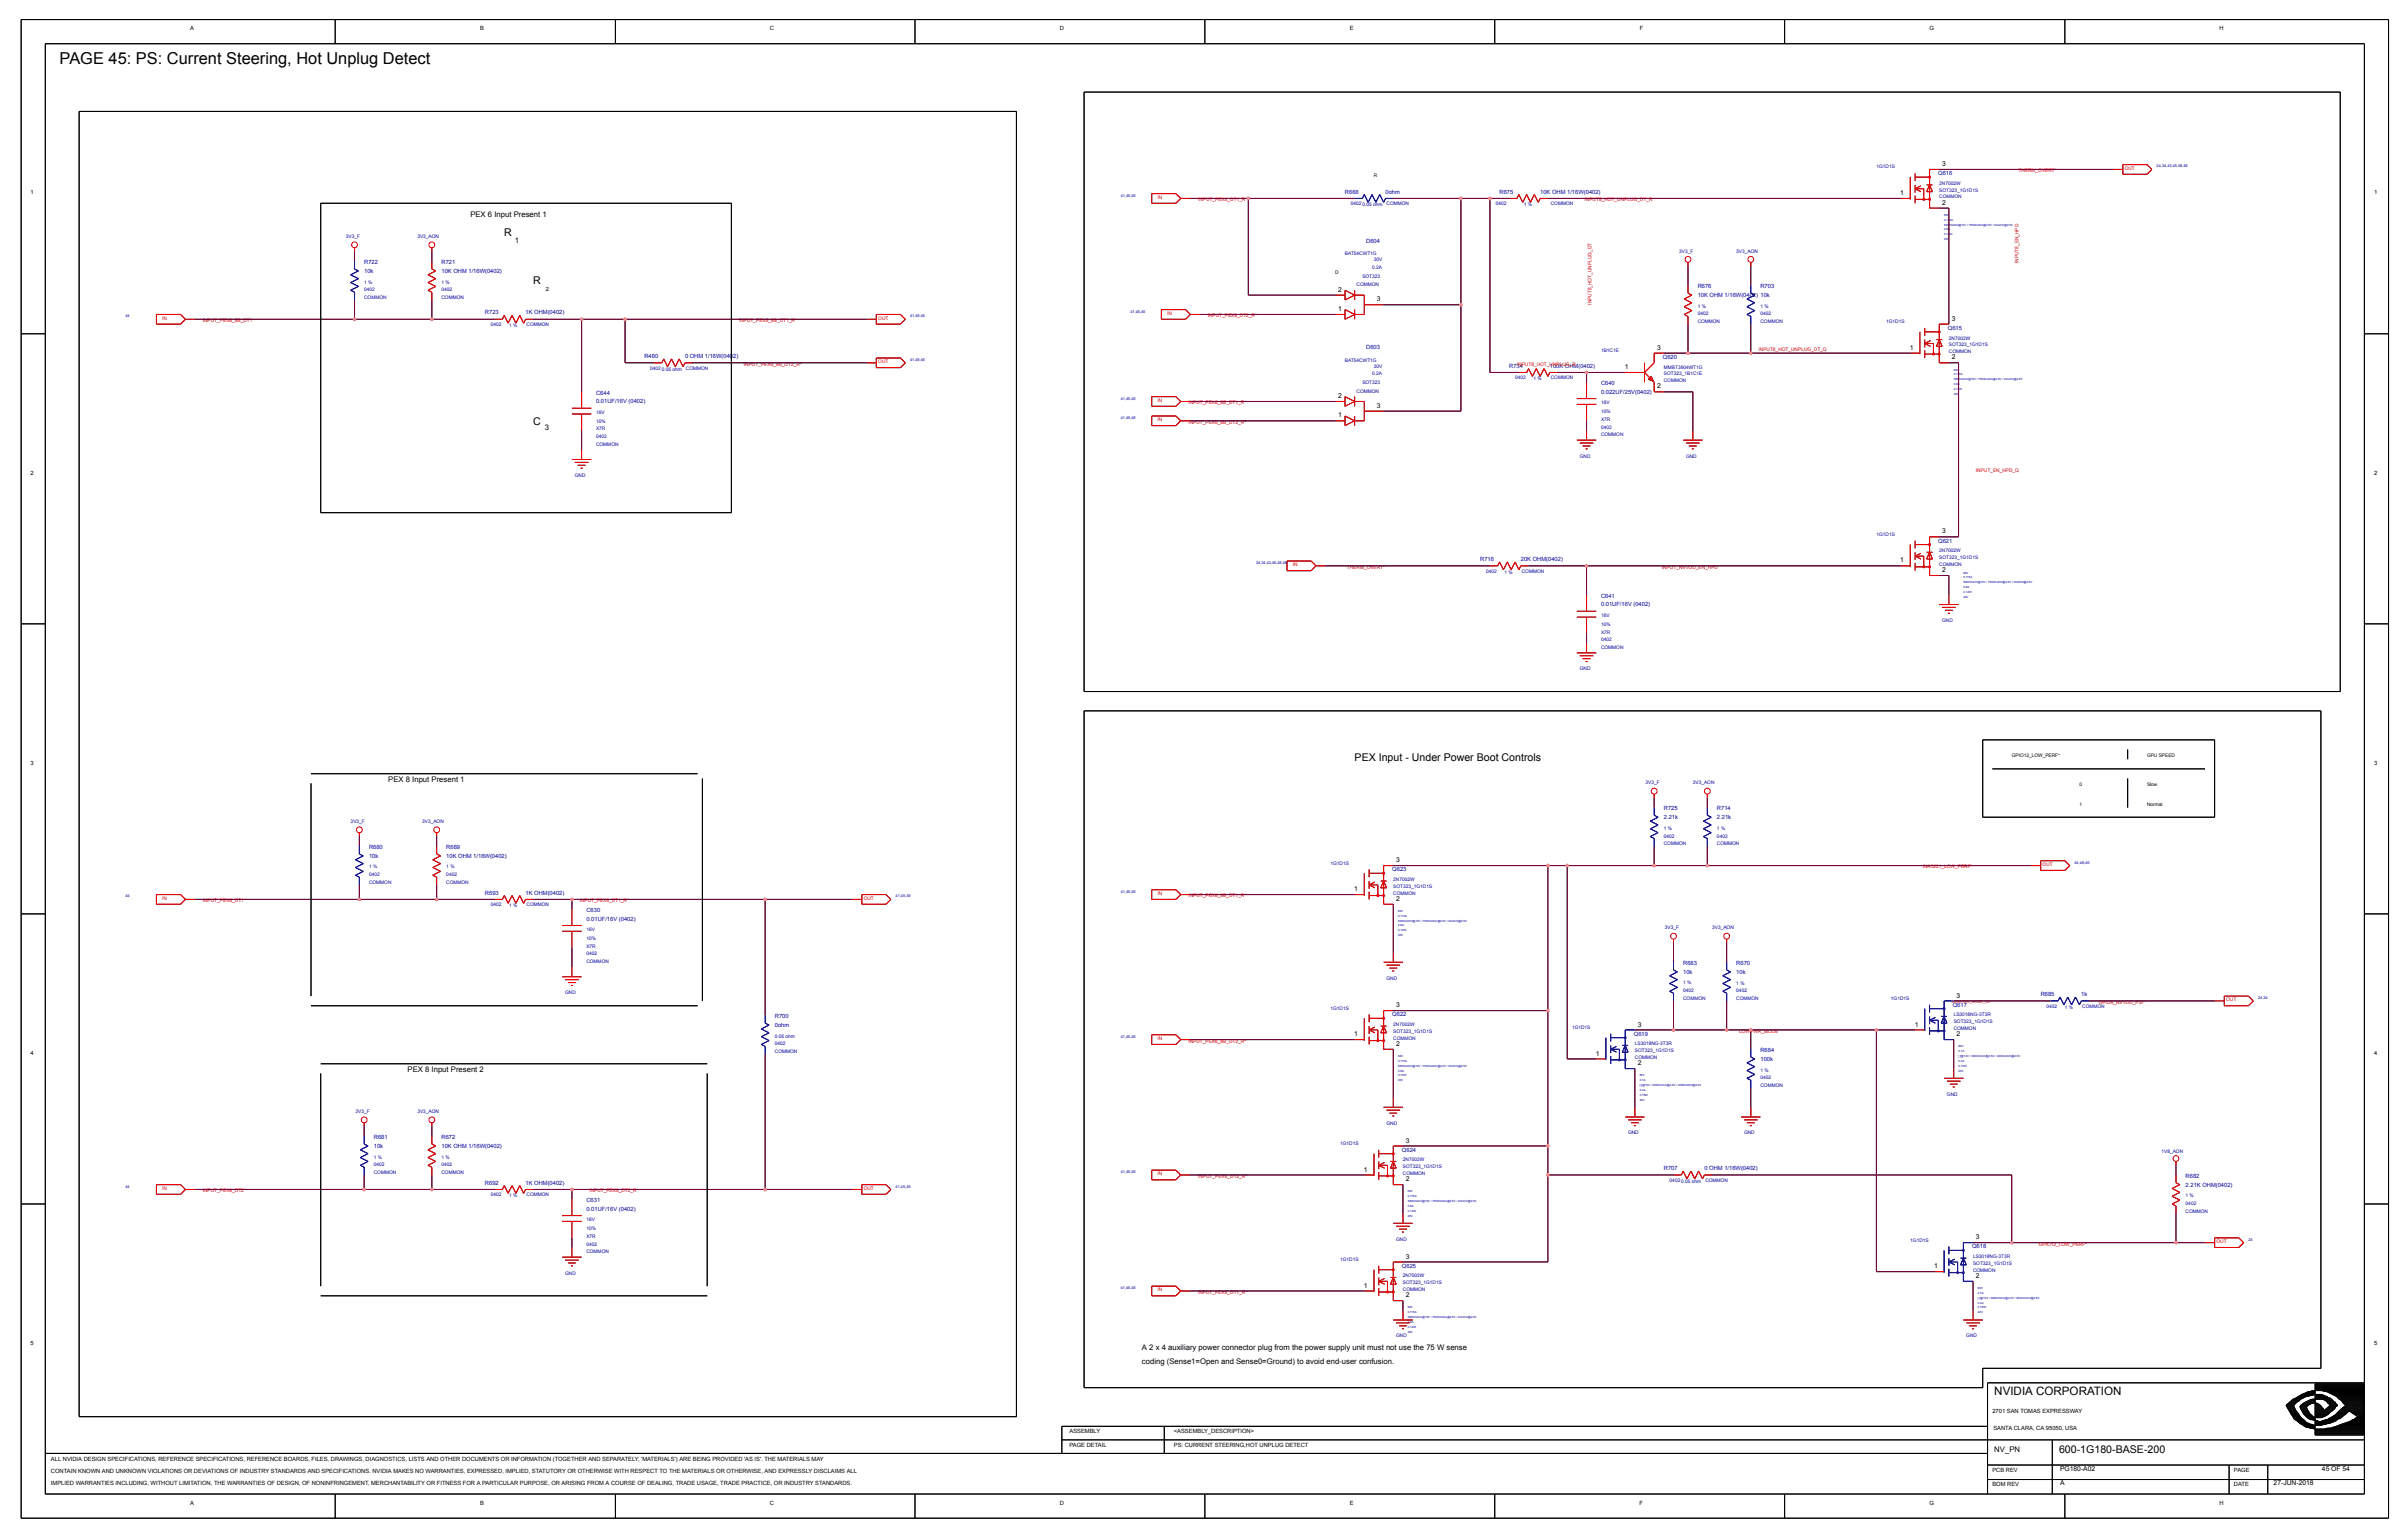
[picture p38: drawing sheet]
<svg xmlns="http://www.w3.org/2000/svg" width="191mm" height="122mm" viewBox="0 0 191 122" stroke-linecap="round" stroke-linejoin="round" font-family="sans-serif">
<defs><g id="words">
<text font-size="1.3" x="4.7" y="5.1">PAGE 45: PS: Current Steering, Hot Unplug Detect</text>
<text font-size=".9" x="158" y="110.5">NVIDIA CORPORATION</text>
<g font-size=".8">
<text x="39.9" y="18.7">R</text>
<text x="42.2" y="22.5">R</text>
<text x="42.2" y="33.6">C</text>
<text x="107.3" y="60.3">PEX Input - Under Power Boot Controls</text>
<text x="163.1" y="115.1">600-1G180-BASE-200</text>
</g>
<g font-size=".6">
<text x="37.3" y="17.2">PEX 6 Input Present 1</text>
<text x="40.8" y="19.2">1</text>
<text x="43.2" y="34.1">3</text>
<text x="30.8" y="62">PEX 8 Input Present 1</text>
<text x="32.3" y="84.9">PEX 8 Input Present 2</text>
<text x="90.5" y="108">coding (Sense1=Open and Sense0=Ground) to avoid end-user confusion.</text>
<text x="90.5" y="106.9">A 2 x 4 auxiliary power connector plug from the power supply unit must not use the 75 W sense</text>
<text x="158" y="115">NV_PN</text>
</g>
<g font-size=".5">
<text x="15.1" y="2.4">A</text>
<text x="38" y="2.4">B</text>
<text x="61" y="2.4">C</text>
<text x="84" y="2.4">D</text>
<text x="106.9" y="2.4">E</text>
<text x="129.9" y="2.4">F</text>
<text x="152.9" y="2.4">G</text>
<text x="175.9" y="2.4">H</text>
<text x="2.4" y="15.4">1</text>
<text x="150.6" y="15.4">1</text>
<text x="153.9" y="16.2">2</text>
<text x="153.9" y="13.1">3</text>
<text x="188.1" y="15.4">1</text>
<text x="43.2" y="23.1">2</text>
<text x="106" y="23.1">2</text>
<text x="109.1" y="23.9">3</text>
<text x="106" y="24.6">1</text>
<text x="128.7" y="29.2">1</text>
<text x="131.3" y="27.7">3</text>
<text x="151.3" y="27.7">1</text>
<text x="154.6" y="28.5">2</text>
<text x="154.6" y="25.4">3</text>
<text x="106" y="33.1">1</text>
<text x="106" y="31.5">2</text>
<text x="109.1" y="32.3">3</text>
<text x="131.3" y="30.8">2</text>
<text x="2.4" y="37.6">2</text>
<text x="188.1" y="37.6">2</text>
<text x="150.6" y="44.5">1</text>
<text x="153.9" y="45.3">2</text>
<text x="153.9" y="42.2">3</text>
<text x="2.4" y="60.6">3</text>
<text x="188.1" y="60.6">3</text>
<text x="107.3" y="70.6">1</text>
<text x="110.6" y="71.3">2</text>
<text x="110.6" y="68.3">3</text>
<text x="2.4" y="83.5">4</text>
<text x="107.3" y="82.1">1</text>
<text x="110.6" y="82.8">2</text>
<text x="110.6" y="79.8">3</text>
<text x="126.4" y="83.6">1</text>
<text x="129.8" y="81.3">3</text>
<text x="151.7" y="81.3">1</text>
<text x="155" y="82.1">2</text>
<text x="155" y="79">3</text>
<text x="188.1" y="83.5">4</text>
<text x="129.8" y="84.4">2</text>
<text x="108.1" y="92.8">1</text>
<text x="111.4" y="93.5">2</text>
<text x="111.4" y="90.5">3</text>
<text x="108.1" y="102">1</text>
<text x="111.4" y="99.7">3</text>
<text x="153.2" y="100.4">1</text>
<text x="156.6" y="101.2">2</text>
<text x="156.6" y="98.1">3</text>
<text x="2.4" y="106.5">5</text>
<text x="111.4" y="102.7">2</text>
<text x="188.1" y="106.5">5</text>
<text x="84.7" y="113.5">ASSEMBLY</text>
<text x="93" y="113.5">&lt;ASSEMBLY_DESCRIPTION&gt;</text>
<text x="157.9" y="111.9">2701 SAN TOMAS EXPRESSWAY</text>
<text x="157.9" y="113.3">SANTA CLARA, CA 95050, USA</text>
<text x="4" y="116.6">CONTAIN KNOWN AND UNKNOWN VIOLATIONS OR DEVIATIONS OF INDUSTRY STANDARDS AND SPECIFICATIONS. NVIDIA MAKES NO WARRANTIES, EXPRESSED, IMPLIED, STATUTORY OR OTHERWISE WITH RESPECT TO THE MATERIALS OR OTHERWISE, AND EXPRESSLY DISCLAIMS ALL</text>
<text x="4" y="115.7">ALL NVIDIA DESIGN SPECIFICATIONS, REFERENCE SPECIFICATIONS, REFERENCE BOARDS, FILES, DRAWINGS, DIAGNOSTICS, LISTS AND OTHER DOCUMENTS OR INFORMATION (TOGETHER AND SEPARATELY, 'MATERIALS') ARE BEING PROVIDED 'AS IS'. THE MATERIALS MAY</text>
<text x="4" y="117.6">IMPLIED WARRANTIES INCLUDING, WITHOUT LIMITATION, THE WARRANTIES OF DESIGN, OF NONINFRINGEMENT, MERCHANTABILITY OR FITNESS FOR A PARTICULAR PURPOSE, OR ARISING FROM A COURSE OF DEALING, TRADE USAGE, TRADE PRACTICE, OR INDUSTRY STANDARDS.</text>
<text x="15.1" y="119.2">A</text>
<text x="38" y="119.2">B</text>
<text x="61" y="119.2">C</text>
<text x="84" y="119.2">D</text>
<text x="84.7" y="114.6">PAGE DETAIL</text>
<text x="93" y="114.6">PS: CURRENT STEERING,HOT UNPLUG DETECT</text>
<text x="106.9" y="119.2">E</text>
<text x="129.9" y="119.2">F</text>
<text x="152.9" y="119.1">G</text>
<text x="157.9" y="117.7">BOM REV</text>
<text x="157.9" y="116.5">PCB REV</text>
<text x="163.2" y="116.5">PG180-A02</text>
<text x="163.2" y="117.6">A</text>
<text x="175.9" y="119.2">H</text>
<text x="177" y="116.5">PAGE</text>
<text x="177" y="117.7">DATE</text>
<text x="180.1" y="117.6">27-JUN-2018</text>
<text x="184" y="116.5">45 OF 54</text>
</g>
<g font-size=".5" fill="#0000a0">
<text x="106.6" y="15.3">R668</text>
<text x="109.8" y="15.3">0ohm</text>
<text x="118.8" y="15.3">R675</text>
<text x="122" y="15.3">10K OHM 1/16W(0402)</text>
<text x="153.6" y="13.9">Q616</text>
<text x="28.9" y="20.9">R722</text>
<text x="28.9" y="21.6">10k</text>
<text x="35" y="20.9">R721</text>
<text x="35" y="21.6">10K OHM 1/16W(0402)</text>
<text x="108.3" y="19.2">D604</text>
<text x="134.5" y="22.8">R676</text>
<text x="134.5" y="23.5">10K OHM 1/16W(0402) 10k</text>
<text x="139.5" y="22.8">R703</text>
<text x="38.4" y="24.9">R723</text>
<text x="41.6" y="24.9">1K OHM(0402)</text>
<text x="51.1" y="28.3">R480</text>
<text x="54.3" y="28.3">0 OHM 1/16W(0402)</text>
<text x="108.3" y="27.7">D603</text>
<text x="119.6" y="29.1">R734</text>
<text x="122.8" y="29.1">100K OHM(0402)</text>
<text x="131.8" y="28.4">Q620</text>
<text x="154.3" y="26.1">Q615</text>
<text x="47.2" y="31.3">C644</text>
<text x="47.2" y="31.9">0.01UF/16V (0402)</text>
<text x="126.9" y="30.5">C640</text>
<text x="126.9" y="31.2">0.022UF/25V(0402)</text>
<text x="117.3" y="44.4">R716</text>
<text x="120.5" y="44.4">20K OHM(0402)</text>
<text x="126.9" y="47.3">C641</text>
<text x="153.6" y="43">Q621</text>
<text x="126.9" y="48">0.01UF/16V (0402)</text>
<text x="131.8" y="64.2">R725</text>
<text x="131.8" y="64.9">2.21k</text>
<text x="136" y="64.2">R714</text>
<text x="136" y="64.9">2.21k</text>
<text x="29.2" y="67.2">R680</text>
<text x="29.2" y="67.9">10k</text>
<text x="35.4" y="67.2">R689</text>
<text x="35.4" y="67.9">10K OHM 1/16W(0402)</text>
<text x="38.4" y="70.8">R693</text>
<text x="41.6" y="70.8">1K OHM(0402)</text>
<text x="110.3" y="69">Q623</text>
<text x="46.5" y="72.2">C630</text>
<text x="46.5" y="72.9">0.01UF/16V (0402)</text>
<text x="133.4" y="76.4">R683</text>
<text x="133.4" y="77.1">10k</text>
<text x="137.6" y="76.4">R670</text>
<text x="137.6" y="77.1">10k</text>
<text x="61.4" y="80.6">R700</text>
<text x="61.4" y="81.3">0ohm</text>
<text x="110.3" y="80.5">Q622</text>
<text x="129.5" y="82">Q619</text>
<text x="139.5" y="83.3">R684</text>
<text x="154.7" y="79.7">Q617</text>
<text x="161.7" y="78.9">R685</text>
<text x="164.9" y="78.9">1k</text>
<text x="139.5" y="84">100k</text>
<text x="29.6" y="90.2">R681</text>
<text x="29.6" y="90.9">10k</text>
<text x="35" y="90.2">R672</text>
<text x="35" y="90.9">10K OHM 1/16W(0402)</text>
<text x="38.4" y="93.8">R692</text>
<text x="41.6" y="93.8">1K OHM(0402)</text>
<text x="46.5" y="95.2">C631</text>
<text x="46.5" y="95.9">0.01UF/16V (0402)</text>
<text x="111.1" y="91.2">Q624</text>
<text x="131.8" y="92.7">R707</text>
<text x="135" y="92.7">0 OHM 1/16W(0402)</text>
<text x="173.2" y="93.3">R682</text>
<text x="173.2" y="94">2.21K OHM(0402)</text>
<text x="111.1" y="100.4">Q625</text>
<text x="156.3" y="98.9">Q618</text>
</g>
<g font-size=".4" fill="#f00">
<text x="91.7" y="15.8">IN</text>
<text x="94.9" y="15.9">INPUT_PEX8_DT1_R*</text>
<text x="125.6" y="15.9">INPUT8_HOT_UNPLUG_DT_R</text>
<text x="159.9" y="13.6">THERM_OVERT*</text>
<text x="168.4" y="13.5">OUT</text>
<text x="159.9" y="20.8" transform="rotate(-90 159.9 20.8)">INPUT8_EN_HPD</text>
<text x="12.9" y="25.3">IN</text>
<text x="16.1" y="25.5">INPUT_PEX6_8B_DT1*</text>
<text x="58.6" y="25.5">INPUT_PEX6_8B_DT1_R*</text>
<text x="58.9" y="29">INPUT_PEX6_8B_DT2_R*</text>
<text x="69.6" y="28.8">OUT</text>
<text x="69.6" y="25.3">OUT</text>
<text x="92.5" y="24.9">IN</text>
<text x="95.7" y="25.1">INPUT_PEX8_DT2_R*</text>
<text x="120.2" y="29">INPUT8_HOT_UNPLUG_R</text>
<text x="126.1" y="24.1" transform="rotate(-90 126.1 24.1)">INPUT8_HOT_UNPLUG_DT</text>
<text x="139.3" y="27.8">INPUT8_HOT_UNPLUG_DT_Q</text>
<text x="91.7" y="33.4">IN</text>
<text x="91.7" y="31.8">IN</text>
<text x="94.2" y="32">INPUT_PEX6_8B_DT1_R*</text>
<text x="94.2" y="33.6">INPUT_PEX6_8B_DT2_R*</text>
<text x="156.6" y="37.4">INPUT_EN_HPD_Q</text>
<text x="102.4" y="44.8">IN</text>
<text x="106.7" y="45">THERM_OVERT*</text>
<text x="131.7" y="45">INPUT_NVVDD_EN_HPD</text>
<text x="12.9" y="71.3">IN</text>
<text x="16.1" y="71.5">INPUT_PEX8_DT1*</text>
<text x="45.9" y="71.5">INPUT_PEX8_DT1_R*</text>
<text x="68.4" y="71.3">OUT</text>
<text x="91.7" y="70.9">IN</text>
<text x="94.2" y="71.1">INPUT_PEX6_8B_DT1_R*</text>
<text x="152.4" y="68.8">INA3221_LOW_PERF*</text>
<text x="161.8" y="68.6">OUT</text>
<text x="91.7" y="82.4">IN</text>
<text x="94.2" y="82.6">INPUT_PEX6_8B_DT2_R*</text>
<text x="137.8" y="81.8">LOWPWR_MODE</text>
<text x="166.3" y="79.5">GPIO6_NVVDD_PSI*</text>
<text x="176.4" y="79.3">OUT</text>
<text x="12.9" y="94.2">IN</text>
<text x="16.1" y="94.4">INPUT_PEX8_DT2*</text>
<text x="46.7" y="94.4">INPUT_PEX8_DT2_R*</text>
<text x="68.4" y="94.2">OUT</text>
<text x="91.7" y="93.1">IN</text>
<text x="94.9" y="93.3">INPUT_PEX8_DT2_R*</text>
<text x="161.5" y="98.6">GPIO12_LOW_PERF*</text>
<text x="175.6" y="98.4">OUT</text>
<text x="91.7" y="102.3">IN</text>
<text x="94.9" y="102.5">INPUT_PEX8_DT1_R*</text>
</g>
<g font-size=".4" fill="#0000a0">
<text x="107" y="16.2">0402</text>
<text x="107.9" y="16.3">0.05 ohm</text>
<text x="109.9" y="16.2">COMMON</text>
<text x="118.5" y="16.2">0402</text>
<text x="120.7" y="16.3">1 %</text>
<text x="122.9" y="16.2">COMMON</text>
<text x="148.7" y="13.3">1G1D1S</text>
<text x="153.7" y="14.6">2N7002W</text>
<text x="153.7" y="15.2">SOT323_1G1D1S</text>
<text x="153.7" y="15.7">COMMON</text>
<text x="27.4" y="18.9">3V3_F</text>
<text x="28.9" y="23.1">0402</text>
<text x="28.9" y="23.7">COMMON</text>
<text x="28.9" y="22.5">1 %</text>
<text x="33.1" y="18.9">3V3_AON</text>
<text x="35" y="22.5">1 %</text>
<text x="35" y="23.7">COMMON</text>
<text x="35" y="23.1">0402</text>
<text x="106.6" y="20.2">BAT54CWT1G</text>
<text x="107.5" y="22.7">COMMON</text>
<text x="107.9" y="22">SOT323</text>
<text x="108.7" y="21.3">0.2A</text>
<text x="108.9" y="20.7">30V</text>
<text x="133.1" y="20">3V3_F</text>
<text x="137.6" y="20">3V3_AON</text>
<text x="38.9" y="25.8">0402</text>
<text x="40.3" y="25.9">1 %</text>
<text x="41.7" y="25.8">COMMON</text>
<text x="51.5" y="29.3">0402</text>
<text x="52.4" y="29.3">0.05 ohm</text>
<text x="54.4" y="29.3">COMMON</text>
<text x="106.6" y="28.7">BAT54CWT1G</text>
<text x="108.7" y="29.7">0.2A</text>
<text x="108.9" y="29.1">30V</text>
<text x="126.9" y="27.9">1B1C1E</text>
<text x="131.8" y="29.2">MMBT3904WT1G</text>
<text x="131.8" y="29.7">SOT323_1B1C1E</text>
<text x="134.5" y="25.6">COMMON</text>
<text x="134.5" y="25">0402</text>
<text x="134.5" y="24.4">1 %</text>
<text x="139.5" y="25">0402</text>
<text x="139.5" y="24.4">1 %</text>
<text x="139.5" y="25.6">COMMON</text>
<text x="149.4" y="25.6">1G1D1S</text>
<text x="154.4" y="28">COMMON</text>
<text x="154.4" y="27.4">SOT323_1G1D1S</text>
<text x="154.4" y="26.9">2N7002W</text>
<text x="47.2" y="35.3">COMMON</text>
<text x="47.2" y="32.8">16V</text>
<text x="47.2" y="34.7">0402</text>
<text x="47.2" y="34.1">X7R</text>
<text x="47.2" y="33.5">10%</text>
<text x="107.5" y="31.1">COMMON</text>
<text x="107.9" y="30.4">SOT323</text>
<text x="120" y="30">0402</text>
<text x="121.5" y="30.1">1 %</text>
<text x="122.9" y="30">COMMON</text>
<text x="126.9" y="34.5">COMMON</text>
<text x="126.9" y="33.9">0402</text>
<text x="126.9" y="33.3">X7R</text>
<text x="126.9" y="32.7">10%</text>
<text x="126.9" y="32">16V</text>
<text x="131.8" y="30.3">COMMON</text>
<text x="45.5" y="37.8">GND</text>
<text x="125.2" y="36.2">GND</text>
<text x="133.6" y="36.2">GND</text>
<text x="117.7" y="45.3">0402</text>
<text x="119.2" y="45.4">1 %</text>
<text x="120.6" y="45.3">COMMON</text>
<text x="148.7" y="42.4">1G1D1S</text>
<text x="153.7" y="44.8">COMMON</text>
<text x="153.7" y="44.3">SOT323_1G1D1S</text>
<text x="153.7" y="43.7">2N7002W</text>
<text x="125.2" y="53.1">GND</text>
<text x="126.9" y="48.9">16V</text>
<text x="126.9" y="50.8">0402</text>
<text x="126.9" y="51.4">COMMON</text>
<text x="126.9" y="49.6">10%</text>
<text x="126.9" y="50.2">X7R</text>
<text x="153.9" y="49.2">GND</text>
<text x="27.8" y="65.2">3V3_F</text>
<text x="33.4" y="65.2">3V3_AON</text>
<text x="130.4" y="62.1">3V3_F</text>
<text x="131.8" y="65.7">1 %</text>
<text x="134.1" y="62.1">3V3_AON</text>
<text x="136" y="65.7">1 %</text>
<text x="29.2" y="69.4">0402</text>
<text x="29.2" y="70">COMMON</text>
<text x="29.2" y="68.8">1 %</text>
<text x="35.4" y="68.8">1 %</text>
<text x="35.4" y="70">COMMON</text>
<text x="35.4" y="69.4">0402</text>
<text x="38.9" y="71.8">0402</text>
<text x="40.3" y="71.8">1 %</text>
<text x="41.7" y="71.8">COMMON</text>
<text x="105.4" y="68.5">1G1D1S</text>
<text x="110.4" y="69.8">2N7002W</text>
<text x="110.4" y="70.8">COMMON</text>
<text x="110.4" y="70.3">SOT323_1G1D1S</text>
<text x="131.8" y="66.9">COMMON</text>
<text x="131.8" y="66.3">0402</text>
<text x="136" y="66.3">0402</text>
<text x="136" y="66.9">COMMON</text>
<text x="46.5" y="73.7">16V</text>
<text x="46.5" y="76.3">COMMON</text>
<text x="46.5" y="75">X7R</text>
<text x="46.5" y="74.4">10%</text>
<text x="46.5" y="75.7">0402</text>
<text x="109.9" y="77.6">GND</text>
<text x="131.9" y="73.6">3V3_F</text>
<text x="133.4" y="78">1 %</text>
<text x="135.7" y="73.6">3V3_AON</text>
<text x="137.6" y="78">1 %</text>
<text x="44.8" y="78.7">GND</text>
<text x="61.4" y="83.4">COMMON</text>
<text x="61.4" y="82.8">0402</text>
<text x="61.4" y="82.2">0.05 ohm</text>
<text x="105.4" y="79.9">1G1D1S</text>
<text x="110.4" y="81.3">2N7002W</text>
<text x="110.4" y="82.3">COMMON</text>
<text x="110.4" y="81.8">SOT323_1G1D1S</text>
<text x="124.6" y="81.5">1G1D1S</text>
<text x="129.5" y="82.8">LS3018NG-3T3R</text>
<text x="129.5" y="83.9">COMMON</text>
<text x="129.5" y="83.3">SOT323_1G1D1S</text>
<text x="133.4" y="78.6">0402</text>
<text x="133.4" y="79.2">COMMON</text>
<text x="137.6" y="79.2">COMMON</text>
<text x="137.6" y="78.6">0402</text>
<text x="149.8" y="79.2">1G1D1S</text>
<text x="154.8" y="80.5">LS3018NG-3T3R</text>
<text x="154.8" y="81.6">COMMON</text>
<text x="154.8" y="81">SOT323_1G1D1S</text>
<text x="162.2" y="79.8">0402</text>
<text x="163.6" y="79.9">1 %</text>
<text x="165" y="79.8">COMMON</text>
<text x="28.2" y="88.1">3V3_F</text>
<text x="33.1" y="88.1">3V3_AON</text>
<text x="109.9" y="89.1">GND</text>
<text x="129" y="89.8">GND</text>
<text x="138.2" y="89.8">GND</text>
<text x="139.5" y="84.8">1 %</text>
<text x="139.5" y="86.1">COMMON</text>
<text x="139.5" y="85.5">0402</text>
<text x="154.3" y="86.8">GND</text>
<text x="29.6" y="92.4">0402</text>
<text x="29.6" y="93">COMMON</text>
<text x="29.6" y="91.7">1 %</text>
<text x="35" y="91.7">1 %</text>
<text x="35" y="92.4">0402</text>
<text x="35" y="93">COMMON</text>
<text x="38.9" y="94.7">0402</text>
<text x="40.3" y="94.8">1 %</text>
<text x="41.7" y="94.7">COMMON</text>
<text x="106.2" y="90.7">1G1D1S</text>
<text x="111.2" y="93">COMMON</text>
<text x="111.2" y="92.5">SOT323_1G1D1S</text>
<text x="111.2" y="92">2N7002W</text>
<text x="132.3" y="93.6">0402</text>
<text x="133.2" y="93.7">0.05 ohm</text>
<text x="135.1" y="93.6">COMMON</text>
<text x="171.3" y="91.3">1V8_AON</text>
<text x="173.2" y="95.4">0402</text>
<text x="173.2" y="94.8">1 %</text>
<text x="44.8" y="100.9">GND</text>
<text x="46.5" y="97.4">10%</text>
<text x="46.5" y="96.7">16V</text>
<text x="46.5" y="98">X7R</text>
<text x="46.5" y="98.6">0402</text>
<text x="46.5" y="99.2">COMMON</text>
<text x="106.2" y="99.9">1G1D1S</text>
<text x="110.6" y="98.2">GND</text>
<text x="111.2" y="101.2">2N7002W</text>
<text x="111.2" y="101.7">SOT323_1G1D1S</text>
<text x="151.4" y="98.3">1G1D1S</text>
<text x="156.3" y="99.6">LS3018NG-3T3R</text>
<text x="156.3" y="100.7">COMMON</text>
<text x="156.3" y="100.2">SOT323_1G1D1S</text>
<text x="173.2" y="96">COMMON</text>
<text x="110.6" y="105.9">GND</text>
<text x="111.2" y="102.2">COMMON</text>
<text x="155.8" y="105.9">GND</text>
</g>
<g font-size=".4">
<text x="108.9" y="14">R</text>
<text x="105.8" y="21.7">D</text>
<text x="159.4" y="60">GPIO12_LOW_PERF*</text>
<text x="170.1" y="60">GPU SPEED</text>
<text x="164.8" y="63.8">1</text>
<text x="164.8" y="62.3">0</text>
<text x="170.1" y="62.3">Slow</text>
<text x="170.1" y="63.8">Normal</text>
</g>
<g font-size=".3" fill="#0000a0">
<text x="88.8" y="15.6">41,45,45</text>
<text x="170.9" y="13.3">24,34,43,45,48,48</text>
<text x="9.9" y="25.1">44</text>
<text x="72.1" y="28.6">41,45,45</text>
<text x="72.1" y="25.1">41,45,45</text>
<text x="89.6" y="24.7">41,45,45</text>
<text x="88.8" y="33.2">41,45,45</text>
<text x="88.8" y="31.6">41,45,45</text>
<text x="99.5" y="44.7">24,34,43,45,48,48</text>
<text x="9.9" y="71.1">44</text>
<text x="71" y="71.1">41,45,45</text>
<text x="88.8" y="70.7">41,45,45</text>
<text x="164.4" y="68.4">44,46,46</text>
<text x="88.8" y="82.2">41,45,45</text>
<text x="178.9" y="79.1">24,34</text>
<text x="9.9" y="94">44</text>
<text x="71" y="94">41,45,45</text>
<text x="88.8" y="92.9">41,45,45</text>
<text x="178.2" y="98.2">24</text>
<text x="88.8" y="102.1">41,45,45</text>
</g>
<text font-size=".3" fill="#f00" x="154.6" y="79.4">LOWPWR_MODE_Q1</text>
<g font-size=".2" fill="#0000a0">
<text x="154" y="17.9">5000mohm@10V / 7500mohm@4.5V / 0mohm@2.5V</text>
<text x="154" y="17.5">0.115A</text>
<text x="154" y="17.1">60V</text>
<text x="154" y="18.2">0.8A</text>
<text x="154" y="18.6">0.12W</text>
<text x="154" y="19">20V</text>
<text x="154.8" y="29.3">60V</text>
<text x="154.8" y="29.7">0.115A</text>
<text x="154.8" y="31.3">20V</text>
<text x="154.8" y="30.9">0.12W</text>
<text x="154.8" y="30.5">0.8A</text>
<text x="154.8" y="30.1">5000mohm@10V / 7500mohm@4.5V / 0mohm@2.5V</text>
<text x="155.6" y="47.3">20V</text>
<text x="155.6" y="46.6">0.8A</text>
<text x="155.6" y="47">0.12W</text>
<text x="155.6" y="45.8">0.115A</text>
<text x="155.6" y="46.2">5000mohm@10V / 7500mohm@4.5V / 0mohm@2.5V</text>
<text x="155.6" y="45.4">60V</text>
<text x="110.8" y="73">5000mohm@10V / 7500mohm@4.5V / 0mohm@2.5V</text>
<text x="110.8" y="72.2">60V</text>
<text x="110.8" y="72.6">0.115A</text>
<text x="110.8" y="73.4">0.8A</text>
<text x="110.8" y="73.7">0.12W</text>
<text x="110.8" y="74.1">20V</text>
<text x="110.8" y="83.7">60V</text>
<text x="155.2" y="83.7">[ ]@10V / 3000mohm@4.5V / 4000mohm@2.5V</text>
<text x="155.2" y="83.3">0.1A</text>
<text x="155.2" y="82.9">60V</text>
<text x="110.8" y="84.5">5000mohm@10V / 7500mohm@4.5V / 0mohm@2.5V</text>
<text x="110.8" y="84.1">0.115A</text>
<text x="110.8" y="85.2">0.12W</text>
<text x="110.8" y="85.6">20V</text>
<text x="110.8" y="84.8">0.8A</text>
<text x="129.9" y="86">[ ]@10V / 3000mohm@4.5V / 4000mohm@2.5V</text>
<text x="129.9" y="85.6">0.1A</text>
<text x="129.9" y="86.8">0.15W</text>
<text x="129.9" y="86.4">0.4A</text>
<text x="129.9" y="85.2">60V</text>
<text x="129.9" y="87.1">20V</text>
<text x="155.2" y="84.5">0.15W</text>
<text x="155.2" y="84.1">0.4A</text>
<text x="155.2" y="84.8">20V</text>
<text x="111.5" y="96">0.12W</text>
<text x="111.5" y="94.4">60V</text>
<text x="111.5" y="95.6">0.8A</text>
<text x="111.5" y="94.8">0.115A</text>
<text x="111.5" y="95.2">5000mohm@10V / 7500mohm@4.5V / 0mohm@2.5V</text>
<text x="111.5" y="96.3">20V</text>
<text x="111.5" y="104">0.115A</text>
<text x="111.5" y="104.8">0.8A</text>
<text x="111.5" y="105.5">20V</text>
<text x="111.5" y="105.1">0.12W</text>
<text x="111.5" y="104.4">5000mohm@10V / 7500mohm@4.5V / 0mohm@2.5V</text>
<text x="111.5" y="103.6">60V</text>
<text x="156.7" y="102.8">[ ]@10V / 3000mohm@4.5V / 4000mohm@2.5V</text>
<text x="156.7" y="102.5">0.1A</text>
<text x="156.7" y="103.6">0.15W</text>
<text x="156.7" y="103.2">0.4A</text>
<text x="156.7" y="102.1">60V</text>
<text x="156.7" y="104">20V</text>
</g>
</g></defs>
<g fill="#000">
<path d="M28.1 19.9v.8zM28.1 19.6v.3zM34.2 19.9v.8zM34.2 19.6v.3zM91.3 15.3v.8zM91.3 16.1h1.9zM91.3 15.3h1.9zM93.2 16.1l.4-.4zM93.2 15.3l.4 .4zM93.6 15.7h.7zM107.3 15.7h.6zM108.1 15.4l-.2 .3z"/>
<path d="M108.1 15.4l.3 .6zM108.7 15.4l-.3 .6zM108.7 15.4l.3 .6zM109.3 15.4l-.3 .6zM109.3 15.4l.3 .6zM109.8 15.7l-.2 .3zM109.8 15.7h.6zM118.1 15.7h1.5zM119.6 15.7h.6zM120.3 15.4l-.1 .3zM120.3 15.4l.4 .6zM121 15.4l-.3 .6z"/>
<path d="M121 15.4l.3 .6zM121.6 15.4l-.3 .6zM121.6 15.4l.3 .6zM122 15.7l-.1 .3zM122 15.7h.6zM151.4 14v1.8zM150.6 15.7h.8zM151.7 14h1.2zM151.7 15.8h1.2zM151.7 15.5v.6zM151.7 14.6v.7zM151.7 13.7v.6z"/>
<path d="M151.7 14.9l.5-.2zM151.7 14.9l.5 .3zM152.4 14.9v.9zM151.7 14.9h.7zM152.7 14.6h.4zM152.7 15.2h.4zM152.9 14.6l-.2 .6zM152.9 13.4h.8zM152.9 16.5h.8zM152.9 14.6l.2 .6zM153.7 16.5h.7zM167.4 13.4h.8z"/>
<path d="M168.2 13.8h1.9zM168.2 13v.8zM170.1 13.8l.4-.4zM168.2 13h1.9zM170.1 13l.4 .4zM12.4 24.9v.8zM12.4 25.7h1.9zM12.4 24.9h1.9zM14.3 25.7l.4-.4zM14.3 24.9l.4 .4zM14.7 25.3h.8zM27.8 23l.3 .1z"/>
<path d="M27.8 22.4l.6 .3zM27.8 22.4l.6-.3zM27.8 21.8l.6-.3zM28.1 23.8v1.5zM28.1 23.1v.7zM28.1 20.7v.6zM27.8 23l.6-.3zM27.8 21.8l.6 .3zM28.1 21.3l.3 .2zM33.9 23l.3 .1zM33.9 22.4l.6 .3zM33.9 22.4l.6-.3z"/>
<path d="M33.9 21.8l.6-.3zM34.2 23.8v1.5zM34.2 23.1v.7zM34.2 20.7v.6zM33.9 23l.6-.3zM33.9 21.8l.6 .3zM34.2 21.3l.3 .2zM39.2 25.3h.6zM40 25l-.2 .3zM40 25l.3 .6zM40.6 25l-.3 .6zM40.6 25l.3 .6z"/>
<path d="M41.2 25l-.3 .6zM41.2 25l.3 .6zM41.6 25.3l-.1 .3zM41.6 25.3h.7zM45.3 36.4h1.5zM45.5 36.6h1.1zM46 37.1h.2zM46.1 34.1v1.5zM46.1 32.8v.5zM46.1 31.8v.5zM46.1 31v.8zM46.1 33.3v.8z"/>
<path d="M46.1 35.6v.8zM45.8 36.8h.6zM45.3 32.3h1.5zM45.3 32.8h1.5zM51.8 28.7h.6zM52.6 28.4l-.2 .3zM52.6 28.4l.3 .6zM53.2 28.4l-.3 .6zM53.2 28.4l.3 .6zM53.8 28.4l-.3 .6zM53.8 28.4l.3 .6zM54.3 28.7l-.2 .3z"/>
<path d="M54.3 28.7h.6zM68.7 28.7h.7zM68.7 25.3h.7zM69.4 29.1h1.9zM69.4 28.3v.8zM69.4 25.7h1.9zM69.4 24.9v.8zM71.3 29.1l.4-.4zM69.4 28.3h1.9zM71.3 25.7l.4-.4zM69.4 24.9h1.9zM71.3 28.3l.4 .4z"/>
<path d="M71.3 24.9l.4 .4zM91.3 32.9v.8zM91.3 33.7h1.9zM91.3 31.4v.8zM91.3 32.2h1.9zM92 24.5v.8zM92 25.3h1.9zM91.3 32.9h1.9zM93.2 33.7l.4-.4zM91.3 31.4h1.9zM93.2 32.2l.4-.4zM93.2 32.9l.4 .4z"/>
<path d="M93.6 33.3h.7zM93.2 31.4l.4 .4zM93.6 31.8h.7zM92 24.5h1.9zM93.9 25.3l.4-.4zM93.9 24.5l.4 .4zM94.3 24.9h.8zM106.6 33.7l.7-.4zM106.6 32.2l.7-.4zM106.6 31.4v.8zM106.6 32.9v.8zM105.8 33.3h.8z"/>
<path d="M105.8 31.8h.8zM106.6 25.3l.7-.4zM106.6 23.8l.7-.4zM106.6 23v.8zM106.6 24.5v.8zM105.8 24.9h.8zM105.8 23.4h.8zM106.6 32.9l.7 .4zM106.6 31.4l.7 .4zM107.3 31.4v.8zM107.3 32.9v.8zM106.6 24.5l.7 .4z"/>
<path d="M106.6 23l.7 .4zM107.3 23v.8zM107.3 24.5v.8zM107.3 33.3h.8zM107.3 31.8h.8zM108.1 31.8v1.5zM107.3 24.9h.8zM107.3 23.4h.8zM108.1 23.4v1.5zM108.1 32.6h.8zM108.9 32.6h.7zM108.1 24.1h.8z"/>
<path d="M108.9 24.1h.7zM120.3 29.5h.7zM121.1 29.2l-.1 .3zM121.1 29.2l.3 .6zM121.7 29.2l-.3 .6zM121.7 29.2l.3 .6zM122.3 29.2l-.3 .6zM122.3 29.2l.3 .6zM122.8 29.5l-.2 .3zM122.8 29.5h.6zM124.9 34.9h1.6zM125.2 35.1h1z"/>
<path d="M125.6 35.5h.2zM125.7 29.5v.8zM125.7 33.3v.8zM125.7 32v.6zM125.7 31v.6zM125.7 30.3v.7zM125.7 32.6v.7zM125.7 34.1v.8zM125.4 35.3h.6zM124.9 31.6h1.6zM124.9 32h1.6zM129.5 29.5h.8z"/>
<path d="M128.8 29.5h.7zM130.3 29.5l.8-.8zM130.3 28.7v1.6zM130.6 30l.2-.2zM130.8 29.8l.2 .4zM130.6 30l.4 .2zM131.1 30.3v.7zM131.1 28v.7zM130.3 29.5l.8 .8zM131.1 31h.7zM131.1 28h.7zM131.8 28h1.9z"/>
<path d="M133.4 34.9h1.5zM133.4 24.9l.3 .2zM133.4 24.3l.7 .3zM133.4 24.3l.7-.3zM133.4 23.7l.7-.3zM133.6 35.1h1.1zM133.7 21.1v1.5zM133.7 25.1v.6zM133.7 22.6v.6zM133.7 20.8v.3zM133.4 24.9l.7-.3zM133.4 23.7l.7 .3z"/>
<path d="M133.7 23.2l.4 .2zM134.1 35.5h.1zM134.1 34.1v.8zM133.8 35.3h.6zM138.4 24.9l.3 .2zM138.4 24.3l.6 .3zM138.4 24.3l.6-.3zM138.4 23.7l.6-.3zM138.7 21.1v1.5zM138.7 25.1v.6zM138.7 22.6v.6zM138.7 20.8v.3z"/>
<path d="M138.4 24.9l.6-.3zM138.4 23.7l.6 .3zM138.7 23.2l.3 .2zM152.1 26.3v1.7zM151.4 28h.7zM152.5 26.3h1.2zM152.5 28h1.2zM152.5 27.7v.6zM152.5 26.9v.6zM152.5 26v.6zM152.5 27.2l.5-.2zM152.5 27.2l.5 .2z"/>
<path d="M153.2 27.2v.8zM152.5 27.2h.7zM153.4 26.9h.5zM153.4 27.4h.5zM153.7 26.9l-.3 .5zM153.7 25.7h.7zM153.7 28.7h.7zM153.7 26.9l.2 .5zM154.4 28.7h.8zM102 44.4v.8zM102 45.2h1.9zM102 44.4h1.9z"/>
<path d="M103.9 45.2l.4-.4zM103.9 44.4l.4 .4zM104.3 44.8h.7zM118.1 44.8h.6zM118.8 44.5l-.1 .3zM118.8 44.5l.3 .6zM119.4 44.5l-.3 .6zM119.4 44.5l.3 .6zM120 44.5l-.3 .6zM120 44.5l.3 .6zM120.5 44.8l-.2 .3zM120.5 44.8h.6z"/>
<path d="M124.9 51.7h1.6zM125.2 51.9h1zM125.6 52.4h.2zM125.7 50.2v.7zM125.7 48.9v.5zM125.7 47.9v.5zM125.7 47.1v.8zM125.7 49.4v.8zM125.7 50.9v.8zM125.4 52.2h.6zM124.9 48.4h1.6zM124.9 48.9h1.6z"/>
<path d="M151.4 43.1v1.8zM150.6 44.8h.8zM151.7 43.1h1.2zM151.7 44.9h1.2zM151.7 44.6v.6zM151.7 43.7v.6zM151.7 42.8v.6zM151.7 44l.5-.2zM151.7 44l.5 .3zM152.4 44v.9zM151.7 44h.7zM152.7 43.7h.4z"/>
<path d="M152.7 44.3h.4zM152.9 43.7l-.2 .6zM152.9 42.5h.8zM152.9 45.6h.8zM152.9 43.7l.2 .6zM153.7 42.5h1.5zM153.7 47.9h1.5zM153.9 48.1h1.1zM154.3 48.6h.2zM154.4 45.6v1.5zM153.7 45.6h.7zM154.4 47.1v.8z"/>
<path d="M154.1 48.3h.6zM12.4 70.8v.8zM12.4 71.6h1.9zM12.4 70.8h1.9zM14.3 71.6l.4-.4zM14.3 70.8l.4 .4zM14.7 71.2h.8zM28.2 69.3l.3 .2zM28.2 68.7l.6 .3zM28.2 68.7l.6-.3zM28.2 68.1l.6-.3zM28.5 66.2v.8z"/>
<path d="M28.5 70.1v1.1zM28.5 69.5v.6zM28.5 67v.6zM28.5 65.9v.3zM28.2 69.3l.6-.3zM28.2 68.1l.6 .3zM28.5 67.6l.3 .2zM34.3 69.3l.3 .2zM34.3 68.7l.6 .3zM34.3 68.7l.6-.3zM34.3 68.1l.6-.3zM34.6 66.2v.8z"/>
<path d="M34.6 70.1v1.1zM34.6 69.5v.6zM34.6 67v.6zM34.6 65.9v.3zM34.3 69.3l.6-.3zM34.3 68.1l.6 .3zM34.6 67.6l.3 .2zM39.2 71.2h.6zM40 70.9l-.2 .3zM40 70.9l.3 .6zM40.6 70.9l-.3 .6zM40.6 70.9l.3 .6z"/>
<path d="M41.2 70.9l-.3 .6zM41.2 70.9l.3 .6zM41.6 71.2l-.1 .3zM41.6 71.2h.7zM44.6 77.3h1.5zM44.8 77.6h1.1zM45.2 78h.2zM45.3 75v1.6zM45.3 71.2v.8zM45.3 73.7v.6zM45.3 72.8v.5zM45.3 72v.8z"/>
<path d="M45.3 74.3v.7zM45.3 76.6v.7zM45 77.8h.6zM44.6 73.3h1.5zM44.6 73.7h1.5zM67.5 71.2h.8zM68.3 71.6h1.9zM68.3 70.8v.8zM70.2 71.6l.4-.4zM68.3 70.8h1.9zM70.2 70.8l.4 .4zM91.3 70.5v.7z"/>
<path d="M91.3 71.2h1.9zM91.3 70.5h1.9zM93.2 71.2l.4-.4zM93.2 70.5l.4 .3zM93.6 70.8h.7zM108.1 69.2v1.7zM107.3 70.8h.8zM108.5 69.2h1.1zM108.5 70.9h1.1zM108.5 70.6v.6zM108.5 69.8v.6zM108.5 68.8v.7z"/>
<path d="M108.5 70.1l.4-.3zM108.5 70.1l.4 .2zM109.2 70.1v.8zM108.5 70.1h.7zM109.4 69.8h.5zM109.4 70.3h.5zM109.6 69.8l-.2 .5zM109.6 68.5h.8zM109.6 71.6h.8zM109.6 76.2h1.6zM109.6 69.8l.3 .5zM109.9 76.4h1z"/>
<path d="M110.3 76.9h.2zM110.4 75.4v.8zM110.1 76.7h.6zM122.6 68.5h1.6zM130.8 66.2l.3 .2zM130.8 65.6l.6 .3zM130.8 65.6l.6-.3zM130.8 65l.6-.3zM131.1 63.2v.7zM131.1 67v1.5zM131.1 66.4v.6zM131.1 63.9v.7z"/>
<path d="M131.1 62.9v.3zM130.8 66.2l.6-.3zM130.8 65l.6 .3zM131.1 64.6l.3 .1zM132.3 78.5l.3 .1zM132.3 77.9l.6 .3zM132.3 77.9l.6-.3zM132.3 77.3l.6-.3zM132.6 74.7v1.5zM132.6 78.6v.7zM132.6 76.2v.6zM132.6 74.4v.3z"/>
<path d="M132.3 78.5l.6-.3zM132.3 77.3l.6 .3zM132.6 76.8l.3 .2zM135 66.2l.3 .2zM135 65.6l.6 .3zM135 65.6l.6-.3zM135 65l.6-.3zM135.3 63.2v.7zM135.3 67v1.5zM135.3 66.4v.6zM135.3 63.9v.7zM135.3 62.9v.3z"/>
<path d="M135 66.2l.6-.3zM135 65l.6 .3zM135.3 64.6l.3 .1zM136.5 78.5l.3 .1zM136.5 77.9l.6 .3zM136.5 77.9l.6-.3zM136.5 77.3l.6-.3zM136.8 74.7v1.5zM136.8 78.6v.7zM136.8 76.2v.6zM136.8 74.4v.3zM136.5 78.5l.6-.3z"/>
<path d="M136.5 77.3l.6 .3zM136.8 76.8l.3 .2zM152.9 79.9h1.1zM152.9 79.6v.6zM154 79.3h.8zM160.9 68.5h.8zM161.7 68.9h1.9zM161.7 68.2v.7zM162.5 79.3h.6zM163.2 79l-.1 .3zM163.2 79l.3 .6zM163.6 68.9l.4-.4z"/>
<path d="M161.7 68.2h1.9zM163.8 79l-.3 .6zM163.8 79l.3 .6zM163.6 68.2l.4 .3zM164.4 79l-.3 .6zM164.4 79l.4 .6zM164.9 79.3l-.1 .3zM164.9 79.3h.6zM175.5 79.3h.7zM176.2 79.6h2zM176.2 78.9v.7zM178.2 79.6l.3-.3z"/>
<path d="M176.2 78.9h2zM178.2 78.9l.3 .4zM12.4 93.8v.8zM12.4 94.6h1.9zM12.4 93.8h1.9zM14.3 94.6l.4-.4zM14.3 93.8l.4 .4zM14.7 94.2h.8zM28.5 92.3l.4 .1zM28.5 91.7l.7 .3zM28.5 91.7l.7-.3zM28.5 91.1l.7-.4z"/>
<path d="M28.9 89.2v.8zM28.9 93v1.2zM28.9 92.4v.6zM28.9 90v.6zM28.9 88.9v.3zM28.5 92.3l.7-.3zM28.5 91.1l.7 .3zM28.9 90.6l.3 .1zM33.9 92.3l.3 .1zM33.9 91.7l.6 .3zM33.9 91.7l.6-.3zM33.9 91.1l.6-.4z"/>
<path d="M34.2 89.2v.8zM34.2 93v1.2zM34.2 92.4v.6zM34.2 90v.6zM34.2 88.9v.3zM33.9 92.3l.6-.3zM33.9 91.1l.6 .3zM34.2 90.6l.3 .1zM39.2 94.2h.6zM40 93.9l-.2 .3zM40 93.9l.3 .6zM40.6 93.9l-.3 .6z"/>
<path d="M40.6 93.9l.3 .6zM41.2 93.9l-.3 .6zM41.2 93.9l.3 .6zM41.6 94.2l-.1 .3zM41.6 94.2h.7zM44.6 99.5h1.5zM44.8 99.8h1.1zM45.3 98v.8zM45.3 94.2v.8zM45.3 96.7v.6zM45.3 95.7v.6zM45.3 95v.7z"/>
<path d="M45.3 97.3v.7zM45.3 98.8v.7zM44.6 96.3h1.5zM44.6 96.7h1.5zM60.3 82.7l.3 .2zM60.3 82.1l.6 .3zM60.3 82.1l.6-.3zM60.3 81.5l.6-.3zM60.6 82.9v.6zM60.6 80.4v.6zM60.3 82.7l.6-.3zM60.3 81.5l.6 .3z"/>
<path d="M60.6 81l.3 .2zM67.5 94.2h.8zM68.3 94.6h1.9zM68.3 93.8v.8zM70.2 94.6l.4-.4zM68.3 93.8h1.9zM70.2 93.8l.4 .4zM91.3 92.7v.7zM91.3 93.4h1.9zM91.3 81.9v.8zM91.3 82.7h1.9zM91.3 92.7h1.9z"/>
<path d="M93.2 93.4l.4-.4zM91.3 81.9h1.9zM93.2 82.7l.4-.4zM93.2 92.7l.4 .3zM93.6 93h.7zM93.2 81.9l.4 .4zM93.6 82.3h.7zM108.1 80.6v1.8zM107.3 82.3h.8zM108.5 80.6h1.1zM108.5 82.4h1.1zM108.5 82.1v.6z"/>
<path d="M108.5 81.3v.6zM108.5 80.3v.6zM108.5 81.6l.4-.3zM108.5 81.6l.4 .2zM108.9 91.4v1.7zM108.1 93h.8zM109.2 81.6v.8zM108.5 81.6h.7zM109.2 91.4h1.2zM109.2 93.1h1.2zM109.2 92.8v.6zM109.2 92v.6z"/>
<path d="M109.2 91.1v.6zM109.2 92.3l.5-.3zM109.2 92.3l.5 .2zM109.4 81.3h.5zM109.4 81.8h.5zM109.6 81.3l-.2 .5zM109.6 80h.8zM109.6 83.1h.8zM109.6 87.7h1.6zM109.6 81.3l.3 .5zM109.9 87.9h1zM109.9 92.3v.8z"/>
<path d="M109.2 92.3h.7zM110.2 92h.4zM110.2 92.5h.4zM110.3 88.4h.2zM110.4 99.9h.8zM110.4 92l-.2 .5zM110.4 90.7h.8zM110.4 93.8h.8zM110.4 86.9v.8zM110.4 96.9h1.5zM110.4 92l.2 .5zM110.6 97.1h1.1z"/>
<path d="M110.1 88.1h.6zM111.1 97.6h.1zM111.2 96.1v.8zM110.9 97.3h.6zM127.2 82.2v1.7zM126.5 83.9h.7zM127.6 82.2h1.2zM127.6 83.9h1.2zM127.6 83.6v.6zM127.6 82.8v.6zM127.6 81.9v.6zM127.6 83.1l.5-.2z"/>
<path d="M127.6 83.1l.5 .2zM128.3 83.1v.8zM127.6 83.1h.7zM128.5 82.8h.5zM128.5 83.3h.5zM128.8 82.8l-.3 .5zM128.8 81.6h.7zM128.8 84.6h.7zM128.8 88.4h1.5zM128.8 82.8l.2 .5zM129 88.7h1.1zM129.5 89.1h.1z"/>
<path d="M129.5 87.7v.7zM129.2 88.9h.6zM132.6 93h.6zM133.4 92.7l-.2 .3zM133.4 92.7l.3 .6zM134 92.7l-.3 .6zM134 92.7l.3 .6zM134.6 92.7l-.3 .6zM134.6 92.7l.3 .6zM135 93l-.1 .3zM135 93h.7zM136.8 81.6h1.9z"/>
<path d="M138 88.4h1.5zM138.2 88.7h1.1zM138.4 85.4l.3 .1zM138.4 84.8l.6 .3zM138.4 84.8l.6-.3zM138.4 84.2l.6-.3zM138.6 89.1h.2zM138.7 86.2v1.5zM138.7 81.6v1.5zM138.7 85.5v.7zM138.7 83.1v.6zM138.7 87.7v.7z"/>
<path d="M138.4 85.4l.6-.3zM138.4 84.2l.6 .3zM138.7 83.7l.3 .2zM138.4 88.9h.6zM152.5 79.9v1.7zM151.7 81.6h.8zM152.9 81.6h1.1zM152.9 81.3v.6zM152.9 80.5v.6zM152.9 80.8l.4-.2zM152.9 80.8l.4 .2zM153.6 80.8v.8z"/>
<path d="M152.9 80.8h.7zM153.8 80.5h.5zM153.8 81h.5zM154 80.5l-.2 .5zM154 82.3h.8zM154 85.4h1.6zM154 80.5l.3 .5zM154.3 85.6h1zM154.4 99h1.2zM154.4 99.6v.6zM154.4 98.7v.6zM154.4 99.9l.5-.2z"/>
<path d="M154.4 99.9l.5 .3zM154.7 86.1h.2zM154.8 84.6v.8zM155.1 99.9v.9zM154.4 99.9h.7zM154.5 85.8h.6zM155.3 99.6h.5zM155.6 99.6l-.3 .6zM155.6 98.4h.7zM172.1 95.3l.3 .2zM172.1 94.7l.6 .3zM172.1 94.7l.6-.3z"/>
<path d="M172.1 94.1l.6-.3zM172.4 92.3v.7zM172.4 95.5v.6zM172.4 93v.7zM172.4 92v.3zM172.1 95.3l.6-.3zM172.1 94.1l.6 .3zM172.4 93.7l.3 .1zM174.7 98.4h.8zM175.5 98.8h1.9zM175.5 98v.8zM177.4 98.8l.4-.4z"/>
<path d="M175.5 98h1.9zM177.4 98l.4 .4zM45.2 100.2h.2zM45 100h.6zM91.3 101.8v.8zM91.3 102.6h1.9zM91.3 101.8h1.9zM93.2 102.6l.4-.4zM93.2 101.8l.4 .4zM93.6 102.2h.7zM108.9 100.5v1.8zM108.1 102.2h.8z"/>
<path d="M109.2 100.5h1.2zM109.2 102.3h1.2zM109.2 102v.6zM109.2 101.2v.6zM109.2 100.2v.7zM109.2 101.5l.5-.3zM109.2 101.5l.5 .2zM109.9 101.5v.8zM109.2 101.5h.7zM110.2 101.2h.4zM110.2 101.7h.4zM110.4 101.2l-.2 .5z"/>
<path d="M110.4 103h.8zM110.4 104.5h1.5zM110.4 101.2l.2 .5zM110.6 104.8h1.1zM111.1 105.2h.1zM111.2 103v.8zM111.2 103.8v.7zM110.9 105h.6zM154 99v1.8zM153.3 100.7h.7zM154.4 100.8h1.2zM154.4 100.5v.6z"/>
<path d="M155.3 100.2h.5zM155.6 101.5h.7zM155.6 104.5h1.5zM155.6 99.6l.2 .6zM155.8 104.8h1.1zM156.3 105.2h.1zM156.3 103.8v.7zM156 105h.6z"/>
</g>
<g fill="none" stroke="#00f" stroke-width=".08">
<path d="M107.3 15.7h.6l.2-.3 .3 .6 .3-.6 .3 .6 .3-.6 .3 .6 .2-.3h.6M28.1 20.7v.6l.3 .2-.6 .3 .6 .3-.6 .3 .6 .3-.6 .3 .3 .1v.7M138.7 22.6v.6l.3 .2-.6 .3 .6 .3-.6 .3 .6 .3-.6 .3 .3 .2v.6M28.5 67v.6l.3 .2-.6 .3 .6 .3-.6 .3 .6 .3-.6 .3 .3 .2v.6M131.1 63.9v.7l.3 .1-.6 .3 .6 .3-.6 .3 .6 .3-.6 .3 .3 .2v.6M132.6 76.2v.6l.3 .2-.6 .3 .6 .3-.6 .3 .6 .3-.6 .3 .3 .1v.7M135.3 63.9v.7l.3 .1-.6 .3 .6 .3-.6 .3 .6 .3-.6 .3 .3 .2v.6M136.8 76.2v.6l.3 .2-.6 .3 .6 .3-.6 .3 .6 .3-.6 .3 .3 .1v.7M152.5 79.9v1.7M152.9 79.9h1.1M152.9 79.6v.6M154.8 79.3h-.8v3h.8"/>
<path d="M162.5 79.3h.6l.1-.3 .3 .6 .3-.6 .3 .6 .3-.6 .4 .6 .1-.3h.6M28.9 90v.6l.3 .1-.7 .4 .7 .3-.7 .3 .7 .3-.7 .3 .4 .1v.6M60.6 80.4v.6l.3 .2-.6 .3 .6 .3-.6 .3 .6 .3-.6 .3 .3 .2v.6M127.2 82.2v1.7M127.6 83.1h.7v.8M127.6 82.2h1.2M127.6 83.9h1.2M127.6 81.9v.6M127.6 82.8v.6M127.6 83.6v.6M127.6 83.1l.5 .2M128.1 82.9l-.5 .2"/>
<path d="M128.5 82.8h.5M128.8 82.8l.2 .5h-.5zM129.5 81.6h-.7v3h.7M138.7 83.1v.6l.3 .2-.6 .3 .6 .3-.6 .3 .6 .3-.6 .3 .3 .1v.7M152.9 81.6h1.1M152.9 80.5v.6M152.9 81.3v.6M152.9 80.8l.4 .2M152.9 80.8h.7v.8M153.3 80.6l-.4 .2M153.8 80.5h.5M154 80.5l.3 .5h-.5z"/>
<path d="M154 99v1.8M154.4 99.9h.7v.9M154.4 99h1.2M154.4 98.7v.6M154.4 99.6v.6M154.4 99.9l.5 .3M154.9 99.7l-.5 .2M155.3 99.6h.5M155.6 99.6l.2 .6h-.5zM156.3 98.4h-.7v3.1h.7M154.4 100.8h1.2M154.4 100.5v.6"/>
<circle cx="154" cy="79.9" r=".08"/>
<circle cx="128.3" cy="83.9" r=".08"/>
<circle cx="128.8" cy="83.9" r=".08"/>
<circle cx="128.8" cy="82.2" r=".08"/>
<circle cx="153.6" cy="81.6" r=".08"/>
<circle cx="154" cy="81.6" r=".08"/>
<circle cx="155.6" cy="99" r=".08"/>
<circle cx="155.1" cy="100.8" r=".08"/>
<circle cx="155.6" cy="100.8" r=".08"/>
</g>
<g fill="none" stroke="#f00" stroke-width=".08">
<path d="M28.1 19.6v.3M34.2 19.6v.3M91.3 15.3h1.9l.4 .4-.4 .4h-1.9zM93.6 15.7h.7M119.6 15.7h.6l.1-.3 .4 .6 .3-.6 .3 .6 .3-.6 .3 .6 .1-.3h.6M150.6 15.7h.8M151.4 14v1.8M151.7 13.7v.6M151.7 14.6v.7M151.7 15.5v.6M151.7 14h1.2M151.7 15.8h1.2"/>
<path d="M151.7 14.9l.5 .3M151.7 14.9h.7v.9M152.2 14.7l-.5 .2M152.7 14.6h.4M152.9 14.6l.2 .6h-.4zM153.7 13.4h-.8v3.1h.8M167.4 13.4h.8M168.2 13h1.9l.4 .4-.4 .4h-1.9zM12.4 24.9h1.9l.4 .4-.4 .4h-1.9zM14.7 25.3h.8M34.2 20.7v.6l.3 .2-.6 .3 .6 .3-.6 .3 .6 .3-.6 .3 .3 .1v.7M39.2 25.3h.6l.2-.3 .3 .6 .3-.6 .3 .6 .3-.6 .3 .6 .1-.3h.7"/>
<path d="M45.3 36.4h1.5M45.3 32.3h1.5M45.3 32.8h1.5M45.5 36.6h1.1M45.8 36.8h.6M46 37.1h.2M46.1 31v1.3M46.1 32.8v1.3M46.1 35.6v.8M51.8 28.7h.6l.2-.3 .3 .6 .3-.6 .3 .6 .3-.6 .3 .6 .2-.3h.6M68.7 25.3h.7M68.7 28.7h.7"/>
<path d="M69.4 28.3h1.9l.4 .4-.4 .4h-1.9zM69.4 24.9h1.9l.4 .4-.4 .4h-1.9zM91.3 31.4h1.9l.4 .4-.4 .4h-1.9zM91.3 32.9h1.9l.4 .4-.4 .4h-1.9zM92 24.5h1.9l.4 .4-.4 .4h-1.9zM93.6 33.3h.7M93.6 31.8h.7M94.3 24.9h.8M105.8 33.3h.8M105.8 31.8h.8M105.8 24.9h.8M105.8 23.4h.8"/>
<path d="M106.6 23l.7 .4-.7 .4zM106.6 24.5l.7 .4-.7 .4zM106.6 32.9l.7 .4-.7 .4zM106.6 31.4l.7 .4-.7 .4zM107.3 23v.8M107.3 24.5v.8M107.3 31.4v.8M107.3 32.9v.8M107.3 31.8h.8v1.5h-.8M107.3 23.4h.8v1.5h-.8M108.1 32.6h1.5M108.1 24.1h1.5"/>
<path d="M120.3 29.5h.7l.1-.3 .3 .6 .3-.6 .3 .6 .3-.6 .3 .6 .2-.3h.6M124.9 31.6h1.6M124.9 32h1.6M124.9 34.9h1.6M125.2 35.1h1M125.4 35.3h.6M125.6 35.5h.2M125.7 30.3v1.3M125.7 32v1.3M125.7 34.1v.8M128.8 29.5h1.5M130.3 28.7v1.6"/>
<path d="M130.3 29.5l.8 .8v.7h.7M130.6 30l.2-.2 .2 .4zM131.8 28h-.7v.7l-.8 .8M133.4 34.9h1.5M133.6 35.1h1.1M133.7 20.8v.3M133.7 22.6v.6l.4 .2-.7 .3 .7 .3-.7 .3 .7 .3-.7 .3 .3 .2v.6M133.8 35.3h.6M134.1 35.5h.1M134.1 34.1v.8M138.7 20.8v.3M151.4 28h.7"/>
<path d="M152.1 26.3v1.7M152.5 27.2h.7v.8M152.5 26.3h1.2M152.5 28h1.2M152.5 26v.6M152.5 26.9v.6M152.5 27.7v.6M152.5 27.2l.5 .2M153 27l-.5 .2M153.4 26.9h.5M153.7 26.9l.2 .5h-.5zM154.4 25.7h-.7v3h.7"/>
<path d="M102 44.4h1.9l.4 .4-.4 .4h-1.9zM104.3 44.8h.7M118.1 44.8h.6l.1-.3 .3 .6 .3-.6 .3 .6 .3-.6 .3 .6 .2-.3h.6M124.9 48.4h1.6M124.9 48.9h1.6M124.9 51.7h1.6M125.2 51.9h1M125.4 52.2h.6M125.6 52.4h.2M125.7 47.1v1.3M125.7 48.9v1.3M125.7 50.9v.8"/>
<path d="M150.6 44.8h.8M151.4 43.1v1.8M151.7 43.1h1.2M151.7 44.9h1.2M151.7 42.8v.6M151.7 43.7v.6M151.7 44.6v.6M151.7 44l.5 .3M151.7 44h.7v.9M152.2 43.8l-.5 .2M152.7 43.7h.4M152.9 43.7l.2 .6h-.4z"/>
<path d="M153.7 42.5h-.8v3.1h.8M153.7 47.9h1.5M153.9 48.1h1.1M154.1 48.3h.6M154.3 48.6h.2M154.4 47.1v.8M12.4 70.8h1.9l.4 .4-.4 .4h-1.9zM14.7 71.2h.8M28.5 65.9v.3M34.6 65.9v.3M34.6 67v.6l.3 .2-.6 .3 .6 .3-.6 .3 .6 .3-.6 .3 .3 .2v.6M39.2 71.2h.6l.2-.3 .3 .6 .3-.6 .3 .6 .3-.6 .3 .6 .1-.3h.7"/>
<path d="M44.6 77.3h1.5M44.6 73.3h1.5M44.6 73.7h1.5M44.8 77.6h1.1M45 77.8h.6M45.2 78h.2M45.3 72v1.3M45.3 73.7v1.3M45.3 76.6v.7M67.5 71.2h.8M68.3 70.8h1.9l.4 .4-.4 .4h-1.9zM91.3 70.5h1.9l.4 .3-.4 .4h-1.9z"/>
<path d="M93.6 70.8h.7M107.3 70.8h.8M108.1 69.2v1.7M108.5 68.8v.7M108.5 69.8v.6M108.5 70.6v.6M108.5 69.2h1.1M108.5 70.9h1.1M108.5 70.1l.4 .2M108.5 70.1h.7v.8M108.9 69.8l-.4 .3M109.4 69.8h.5"/>
<path d="M109.6 69.8l.3 .5h-.5zM109.6 76.2h1.6M109.9 76.4h1M110.1 76.7h.6M110.3 76.9h.2M110.4 75.4v.8M110.4 68.5h-.8v3.1h.8M131.1 62.9v.3M132.6 74.4v.3M135.3 62.9v.3M136.8 74.4v.3M160.9 68.5h.8"/>
<path d="M161.7 68.2h1.9l.4 .3-.4 .4h-1.9zM175.5 79.3h.7M176.2 78.9h2l.3 .4-.3 .3h-2zM12.4 93.8h1.9l.4 .4-.4 .4h-1.9zM14.7 94.2h.8M28.9 88.9v.3M34.2 88.9v.3M34.2 90v.6l.3 .1-.6 .4 .6 .3-.6 .3 .6 .3-.6 .3 .3 .1v.6M39.2 94.2h.6l.2-.3 .3 .6 .3-.6 .3 .6 .3-.6 .3 .6 .1-.3h.7M44.6 99.5h1.5M44.6 96.3h1.5M44.6 96.7h1.5"/>
<path d="M44.8 99.8h1.1M45.3 95v1.3M45.3 96.7v1.3M45.3 98.8v.7M67.5 94.2h.8M68.3 93.8h1.9l.4 .4-.4 .4h-1.9zM91.3 81.9h1.9l.4 .4-.4 .4h-1.9zM91.3 92.7h1.9l.4 .3-.4 .4h-1.9zM93.6 93h.7M93.6 82.3h.7M107.3 82.3h.8M108.1 80.6v1.8"/>
<path d="M108.1 93h.8M108.5 80.6h1.1M108.5 82.4h1.1M108.5 80.3v.6M108.5 81.3v.6M108.5 82.1v.6M108.5 81.6l.4 .2M108.5 81.6h.7v.8M108.9 91.4v1.7M108.9 81.3l-.4 .3M109.2 92.3h.7v.8M109.2 91.1v.6"/>
<path d="M109.2 92v.6M109.2 92.8v.6M109.2 91.4h1.2M109.2 93.1h1.2M109.2 92.3l.5 .2M109.4 81.3h.5M109.6 81.3l.3 .5h-.5zM109.6 87.7h1.6M109.7 92l-.5 .3M109.9 87.9h1M110.1 88.1h.6M110.2 92h.4"/>
<path d="M110.3 88.4h.2M110.4 86.9v.8M110.4 80h-.8v3.1h.8M110.4 92l.2 .5h-.4zM110.4 96.9h1.5M110.6 97.1h1.1M110.9 97.3h.6M111.1 97.6h.1M111.2 99.9h-.8v3.1h.8M111.2 90.7h-.8v3.1h.8M111.2 96.1v.8M126.5 83.9h.7"/>
<path d="M128.8 88.4h1.5M129 88.7h1.1M129.2 88.9h.6M129.5 89.1h.1M129.5 87.7v.7M132.6 93h.6l.2-.3 .3 .6 .3-.6 .3 .6 .3-.6 .3 .6 .1-.3h.7M138 88.4h1.5M138.2 88.7h1.1M138.4 88.9h.6M138.6 89.1h.2M138.7 87.7v.7M151.7 81.6h.8"/>
<path d="M154 85.4h1.6M154.3 85.6h1M154.5 85.8h.6M154.7 86.1h.2M154.8 84.6v.8M172.4 92v.3M172.4 93v.7l.3 .1-.6 .3 .6 .3-.6 .3 .6 .3-.6 .3 .3 .2v.6M174.7 98.4h.8M175.5 98h1.9l.4 .4-.4 .4h-1.9zM45 100h.6M45.2 100.2h.2M91.3 101.8h1.9l.4 .4-.4 .4h-1.9z"/>
<path d="M93.6 102.2h.7M108.1 102.2h.8M108.9 100.5v1.8M109.2 101.5h.7v.8M109.2 100.5h1.2M109.2 102.3h1.2M109.2 100.2v.7M109.2 101.2v.6M109.2 102v.6M109.2 101.5l.5 .2M109.7 101.2l-.5 .3M110.2 101.2h.4"/>
<path d="M110.4 101.2l.2 .5h-.4zM110.4 104.5h1.5M110.6 104.8h1.1M110.9 105h.6M111.1 105.2h.1M111.2 103.8v.7M153.3 100.7h.7M155.6 104.5h1.5M155.8 104.8h1.1M156 105h.6M156.3 105.2h.1M156.3 103.8v.7"/>
<circle cx="28.1" cy="19.4" r=".23"/>
<circle cx="34.2" cy="19.4" r=".23"/>
<circle cx="152.4" cy="15.8" r=".08"/>
<circle cx="152.9" cy="14" r=".08"/>
<circle cx="152.9" cy="15.8" r=".08"/>
<circle cx="133.7" cy="20.5" r=".23"/>
<circle cx="138.7" cy="20.5" r=".23"/>
<circle cx="153.2" cy="28" r=".08"/>
<circle cx="153.7" cy="28" r=".08"/>
<circle cx="153.7" cy="26.3" r=".08"/>
<circle cx="152.4" cy="44.9" r=".08"/>
<circle cx="152.9" cy="43.1" r=".08"/>
<circle cx="152.9" cy="44.9" r=".08"/>
<circle cx="28.5" cy="65.7" r=".23"/>
<circle cx="34.6" cy="65.7" r=".23"/>
<circle cx="109.2" cy="70.9" r=".08"/>
<circle cx="109.6" cy="70.9" r=".08"/>
<circle cx="109.6" cy="69.2" r=".08"/>
<circle cx="131.1" cy="62.6" r=".23"/>
<circle cx="132.6" cy="74.1" r=".23"/>
<circle cx="135.3" cy="62.6" r=".23"/>
<circle cx="136.8" cy="74.1" r=".23"/>
<circle cx="28.9" cy="88.7" r=".23"/>
<circle cx="34.2" cy="88.7" r=".23"/>
<circle cx="109.2" cy="82.4" r=".08"/>
<circle cx="109.6" cy="82.4" r=".08"/>
<circle cx="109.6" cy="80.6" r=".08"/>
<circle cx="109.9" cy="93.1" r=".08"/>
<circle cx="110.4" cy="91.4" r=".08"/>
<circle cx="110.4" cy="93.1" r=".08"/>
<circle cx="172.4" cy="91.7" r=".23"/>
<circle cx="109.9" cy="102.3" r=".08"/>
<circle cx="110.4" cy="102.3" r=".08"/>
<circle cx="110.4" cy="100.5" r=".08"/>
</g>
<g fill="none" stroke="#000" stroke-width=".08">
<path d="M94.3 15.7h13M98.9 15.7v7.7h6.9M110.4 15.7h7.7v13.8h2.2M115.8 15.7v16.9h-6.2M122.6 15.7h28M152.9 13.4v3.1M153.7 13.4h13.7M154.4 16.5v9.2M15.5 25.3h23.7M42.3 25.3h26.4M46.1 25.3v5.7M49.5 25.3v3.4h2.3"/>
<path d="M54.9 28.7h13.8M94.3 31.8h11.5M94.3 33.3h11.5M95.1 24.9h10.7M109.6 24.1h6.2M123.4 29.5h5.4M131.8 31h2.3v3.1M133.7 25.7v2.3h17.7M138.7 25.7v2.3M153.7 25.7v3M155.2 28.7v13.8M105 44.8h13.1"/>
<path d="M121.1 44.8h29.5M125.7 44.8v2.3M152.9 42.5v3.1M15.5 71.2h23.7M42.3 71.2h25.2M60.6 71.2v9.2M94.3 70.8h13M109.6 68.5v3.1M110.4 71.6v3.8M110.4 68.5h12.2v31.4h-11.4M132.6 79.3v2.3M136.8 79.3v2.3h-7.3"/>
<path d="M154 79.3v3M154.8 79.3h7.7M160.9 68.5h-36.7v15.4h2.3M165.5 79.3h10M15.5 94.2h23.7M42.3 94.2h25.2M60.6 83.5v10.7M94.3 93h13.8M94.3 82.3h13M109.6 80v3.1M110.4 83.1v3.8M110.4 80h12.2"/>
<path d="M110.4 90.7v3.1M110.4 99.9v3.1M111.2 93.8v2.3M111.2 90.7h11.4M122.6 93h10M128.8 81.6v3M129.5 84.6v3.1M135.7 93h23.7v5.4M138.7 81.6h13M148.7 81.6v19.1h4.6M154.8 82.3v2.3M155.6 98.4v3.1"/>
<path d="M156.3 98.4h18.4M172.4 96.1v2.3M94.3 102.2h13.8M156.3 101.5v2.3"/>
</g>
<g fill="none" stroke="#800040" stroke-width=".08">
<path d="M28.1 19.9v.8M34.2 19.9v.8M94.3 15.7h13M98.9 15.7v7.7h6.9M110.4 15.7h9.2M115.8 15.7v16.9h-6.2M118.1 15.7v13.8h2.2M122.6 15.7h28M153.7 16.5h.7v9.2M153.7 13.4h13.7M15.5 25.3h23.7M28.1 23.8v1.5"/>
<path d="M34.2 23.8v1.5M42.3 25.3h26.4M46.1 25.3v5.7M46.1 34.1v1.5M49.5 25.3v3.4h2.3M54.9 28.7h13.8M94.3 31.8h11.5M94.3 33.3h11.5M95.1 24.9h10.7M109.6 24.1h6.2M123.4 29.5h5.4M125.7 29.5v.8"/>
<path d="M125.7 33.3v.8M131.8 31h2.3v3.1M131.8 28h19.6M133.7 21.1v1.5M133.7 25.7v2.3M138.7 21.1v1.5M138.7 25.7v2.3M154.4 28.7h.8v13.8h-1.5M105 44.8h13.1M121.1 44.8h29.5M125.7 44.8v2.3M125.7 50.2v.7"/>
<path d="M153.7 45.6h.7v1.5M15.5 71.2h23.7M28.5 66.2v.8M28.5 70.1v1.1M34.6 66.2v.8M34.6 70.1v1.1M42.3 71.2h25.2M45.3 71.2v.8M45.3 75v1.6M60.6 71.2v9.2M94.3 70.8h13M110.4 68.5h50.5"/>
<path d="M110.4 71.6v3.8M122.6 68.5v31.4h-11.4M124.2 68.5v15.4h2.3M131.1 63.2v.7M131.1 67v1.5M132.6 74.7v1.5M132.6 79.3v2.3M135.3 63.2v.7M135.3 67v1.5M136.8 74.7v1.5M136.8 79.3v2.3M154.8 79.3h7.7"/>
<path d="M165.5 79.3h10M15.5 94.2h23.7M28.9 89.2v.8M28.9 93v1.2M34.2 89.2v.8M34.2 93v1.2M42.3 94.2h25.2M45.3 94.2v.8M45.3 98v.8M60.6 83.5v10.7M94.3 93h13.8M94.3 82.3h13"/>
<path d="M110.4 83.1v3.8M110.4 80h12.2M111.2 93.8v2.3M111.2 90.7h11.4M122.6 93h10M129.5 81.6h22.2M129.5 84.6v3.1M135.7 93h23.7v5.4M138.7 81.6v1.5M138.7 86.2v1.5M148.7 81.6v19.1h4.6M154.8 82.3v2.3"/>
<path d="M156.3 98.4h18.4M172.4 92.3v.7M172.4 96.1v2.3M94.3 102.2h13.8M111.2 103v.8M156.3 101.5v2.3"/>
</g>
<g fill="#f0f">
<circle cx="159.4" cy="98.4" r=".15"/>
<circle cx="172.4" cy="98.4" r=".15"/>
<circle cx="122.6" cy="68.5" r=".15"/>
<circle cx="122.6" cy="80" r=".15"/>
<circle cx="122.6" cy="93" r=".15"/>
<circle cx="122.6" cy="90.7" r=".15"/>
<circle cx="124.2" cy="68.5" r=".15"/>
<circle cx="131.1" cy="68.5" r=".15"/>
<circle cx="135.3" cy="68.5" r=".15"/>
<circle cx="115.8" cy="24.1" r=".15"/>
<circle cx="115.8" cy="15.7" r=".15"/>
<circle cx="118.1" cy="15.7" r=".15"/>
<circle cx="138.7" cy="28" r=".15"/>
<circle cx="133.7" cy="28" r=".15"/>
<circle cx="125.7" cy="29.5" r=".15"/>
<circle cx="125.7" cy="44.8" r=".15"/>
<circle cx="28.1" cy="25.3" r=".15"/>
<circle cx="34.2" cy="25.3" r=".15"/>
<circle cx="46.1" cy="25.3" r=".15"/>
<circle cx="49.5" cy="25.3" r=".15"/>
<circle cx="28.5" cy="71.2" r=".15"/>
<circle cx="34.6" cy="71.2" r=".15"/>
<circle cx="45.3" cy="71.2" r=".15"/>
<circle cx="60.6" cy="71.2" r=".15"/>
<circle cx="98.9" cy="15.7" r=".15"/>
<circle cx="28.9" cy="94.2" r=".15"/>
<circle cx="34.2" cy="94.2" r=".15"/>
<circle cx="45.3" cy="94.2" r=".15"/>
<circle cx="60.6" cy="94.2" r=".15"/>
<circle cx="132.6" cy="81.6" r=".15"/>
<circle cx="136.8" cy="81.6" r=".15"/>
<circle cx="138.7" cy="81.6" r=".15"/>
<circle cx="148.7" cy="81.6" r=".15"/>
</g>
<g fill="#000">
<path d="M26.6 1.5v2zM48.8 1.5v2zM72.5 1.5v2zM95.5 1.5v2zM118.4 1.5v2zM141.4 1.5v2zM163.6 1.5v2zM1.7 26.4h1.9zM187.3 26.4h2zM1.7 49.4h1.9zM168.6 59.4v.7zM187.3 49.4h2z"/>
<path d="M1.7 72.4h1.9zM187.3 72.4h2zM1.7 95.3h1.9zM187.3 95.3h2zM26.6 118.3v1.9zM48.8 118.3v1.9zM72.5 118.3v1.9zM95.5 118.3v1.9zM118.4 118.3v1.9zM141.4 118.3v1.9zM157.1 108.4v1.5zM163.6 118.3v1.9z"/>
<path d="M181.1 111.3h.6zM181.1 111.3l.2 .3zM181.2 111.3h.5zM181.2 111.4h.5zM181.3 111.2h.5zM181.3 111.5h.5zM181.3 111.6h.5zM181.3 111.6l.1 .2zM181.4 111.1h.5zM181.4 111h.6zM181.4 111.8l.1 .2zM181.5 111h.6z"/>
<path d="M181.1 111.3l.4-.3zM181.5 112l.2 .2zM181.6 110.9h.6zM181.7 110.8l-.2 .2zM181.7 112.2v.1zM181.7 110.8h.6zM181.7 111.3l.1-.1zM181.7 111.3v.1zM181.8 110.7h.6zM181.7 112.3l.1 .1zM181.8 112.4l.2 .1zM181.8 111.2l.2-.2z"/>
<path d="M181.7 111.4l.1 .1zM181.8 111.5v.1zM181.4 111.7h.5zM181.7 110.8l.2-.1zM181.4 111.6h.5zM182 110.7h.6zM181.4 111.8h.6zM182 112.5l.1 .1zM182 111h.1zM181.8 111.6l.2 .2zM181.5 111.9h.6zM181.5 112h.6z"/>
<path d="M182 111.8l.1 .1zM182.1 110.6h.6zM181.6 112h.5zM181.9 110.7l.2-.1zM182.1 112.6l.3 .2zM182.3 110.8l-.2 .2zM182.2 110.5h.9zM182.2 111.4h.1zM181.7 112.1h.5zM182.1 111.9l.1 .2zM182.3 112.7h.7zM181.7 112.2h.6z"/>
<path d="M182.3 111.6h.5zM182.3 111.5h.4zM182.3 111.6h.1zM182.3 111.5v.1zM182.3 111.4v.1zM182.3 111.3l-.1 .1zM182.3 111.3h.5zM182.3 111.3h.1zM182.3 111.4h.4zM182.1 110.6l.2-.1zM182.3 110.8l.3-.1zM182.2 112.1l.1 .2z"/>
<path d="M182.3 112.3l.2 .1zM181.8 112.3h.6zM182.4 112.8h.7zM182.4 111.7h.5zM181.7 112.3h.7zM182.4 111.6l.1 .4zM182.4 110.4l-.1 .1zM182.4 112.8l.1 .1zM182.4 110.4h1zM182.4 111.8h.5zM182.5 112.9h.9zM182.5 112h.6z"/>
<path d="M182.5 111.9h.5zM181.9 112.4h.6zM182.5 112l.2 .2zM182.5 111.1l-.1 .2zM182.5 112.9h.1zM182.6 110.3h.8zM182 112.5h.6zM182.4 110.4l.2-.1zM182.6 112h.5zM182.6 112.9l.1 .1zM182.6 110.7l.1-.1zM182.1 112.6h.6z"/>
<path d="M182.7 112.9h.7zM182.5 111.1l.2-.1zM182.7 112.1h.5zM182.7 110.3h.7zM182.2 112.6h.5zM182.7 112.2h.7zM182.7 112.2l.1 .1zM182.6 110.3h.1zM182.9 111.3l-.2 .1zM182.7 113h.2zM182.7 110.6h.2zM182.5 112.4l.2 .2z"/>
<path d="M182.7 112.6l.2 .1zM182.8 113h.6zM182.4 111.6h.4zM182.8 112.3h.6zM182.8 112.3l.3 .1zM182.7 111h.1zM182.7 111.4l.1 .2zM182.8 111.6l.1 .1zM182.4 111.3h.5zM182.7 110.3l.2-.1zM182.9 111.3l.3-.2zM182.9 113l.2 .1z"/>
<path d="M182.9 110.6l.2-.1zM182.8 111l.2-.1zM182.9 111.7l.1 .2zM183 111.9v.1zM182.9 112.7h.1zM183.1 110.2h.3zM182.4 111.2h.7zM183.1 112.4h.1zM182.9 110.2h.2zM183.1 113.1h.1zM183.1 110.5h.1zM183 112.7l.1 .1z"/>
<path d="M183.1 113.1h.3zM183.1 112.4h.3zM183 112h.1zM183.2 112.4l.2 .1zM183 110.9l.2-.1zM183.1 110.2l.1-.1zM183.1 112l.1 .1zM183.2 113.1l.2 .1zM183.2 110.5l.2-.1zM183.1 112.8h.1zM182.6 111.1h.7zM183.2 110.8h.1z"/>
<path d="M183.2 110.1h.1zM183.2 112.1l.1 .1zM183.2 111.1h.2zM183.2 112.8l.2 .1zM183.4 112.2h.7zM183.4 112.1h.9zM183.4 112.6h1.5zM183.4 112h1zM183.4 112h1.1zM183.4 112.6h1.3zM183.4 112.7h1.1zM183.4 111.9h1.2z"/>
<path d="M183.4 111.8h1.3zM183.4 112.8h.9zM183.4 111.6h.6zM183.4 111.5h.6zM183.4 111.3h.5zM183.4 110.5h.7zM183.4 110.6h.9zM183.4 110.7h1zM183.4 110.7h1.2zM182.7 111h.7zM182.9 111h.5zM183.1 110.9h.3z"/>
<path d="M183.3 110.8h.1zM183 112.3h.4zM183.3 110.1h.1zM183.3 112.2l.1 .1zM183.4 111.1h.1zM183.4 112.5h.2zM183.6 111.1l.1 .1zM183.5 111.1h.1zM183.4 111.2h.3zM183.4 110.8h.3zM183.7 110.8h.2zM183.4 113.2h.3z"/>
<path d="M183.6 112.5l.1 .1zM183.4 112.3h.3zM183.4 110.4h.3zM183.4 111.3h.4zM183.8 110.1h.2zM183.7 111.2l.1 .1zM183.4 110.1h.4zM183.7 112.6h.2zM183.8 111.3h.1zM183.7 112.3h.2zM183.9 112.3h.1zM183.7 110.4h.2z"/>
<path d="M183.9 112.9l.2-.1zM183.4 112.9h.5zM184 110.8h.7zM183.4 111.4h.6zM184 111.4v.1zM183.9 111.3l.1 .1zM184 112.3v-.1zM183.9 112.6l.1-.1zM183.9 110.8h.1zM184 110.1l.1 .1zM184 112.2h.1zM183.7 113.2h.3z"/>
<path d="M184.1 112.5h.9zM183.4 111.6h.7zM184.1 111.6v.1zM184 112.5h.1zM184.1 110.2h.3zM183.9 110.4l.2 .1zM184.1 112.8h.2zM184 111.5l.1 .1zM184.2 110.9h.6zM184 110.8l.2 .1zM184 113.2h.2zM184.3 111h.6z"/>
<path d="M184.1 112.5l.2-.1zM184.1 112.2l.2-.1zM184.1 110.5l.2 .1zM184.3 112.8l.1-.1zM184.4 112.4h.8zM184.4 111.6h.6zM184.2 110.9l.2 .1zM184.4 111v.1zM184.4 110.2l.1 .1zM184.4 112l-.1 .1zM184.2 113.2l.2-.1zM184.3 110.6h.1z"/>
<path d="M184.4 111h.6zM184.4 111.5h.6zM184.3 112.4h.1zM184.4 112h.1zM184.4 110.7h.3zM184.4 110.6v.1zM184.4 112.7h.2zM184.5 111.4h.5zM184.5 111.1h.5zM184.5 112.3h.8zM184.5 112.3l-.1 .1zM184.5 110.3h.2z"/>
<path d="M184.6 111.2h.5zM184.6 111.3h.5zM184.6 112.7l.1-.1zM184.7 111.3h.5zM184.7 112.3h.7zM184.5 112.3h.2zM184.4 111.1l.3 .2zM184.1 111.7l.6-.4zM184.7 111.8l-.2 .2zM184.4 113.1h.3zM184.7 110.7v.1zM184.7 112.6h.3z"/>
<path d="M184.8 112.2h.8zM184.7 110.8l.1 .1zM183.4 111.7h1.4zM184.9 112.1h.8zM184.2 111.6h.7zM184.8 110.9l.1 .1zM184.7 112.3l.3-.2zM185 110.5l.1 .1zM184.7 111.8l.3-.2zM185 111.4v.2zM184.9 111h.1zM184.7 110.3l.3 .2z"/>
<path d="M185 112h.7zM185 111.4l.1-.1zM185 111.1l.1 .1zM185 111v.1zM185.1 112h.8zM185.1 110.6l.2 .1zM185.1 111.3h.1zM184.7 113.1l.4-.2zM185.1 112.5l.2-.2zM185 112.6l.1-.1zM185.2 111.9h.8zM185 112.1l.2-.2z"/>
<path d="M185.1 111.2l.1 .1zM185.3 111.8h.7zM185.3 110.7v.1zM185.3 110.7h2zM185.3 112.9h2zM185.3 110.8l.2 .1zM185.4 110.8h1.9zM185.2 111.9l.2-.3zM185.4 112.3l.2-.1zM185.3 112.3h.1zM185.5 110.9h1.8zM185.1 112.9l.4-.1z"/>
<path d="M185.5 110.9l.2 .3zM185.6 112.8h1.7zM185.6 111h1.7zM185.6 111.6h1.7zM185.6 112.2l.3-.2zM185.7 111h1.6zM185.7 111.5h1.6zM185.7 111.1h1.6zM185.7 111.4h1.6zM185.7 111.2l.2 .1zM185.5 112.8l.2-.1zM185.8 111.2h1.5z"/>
<path d="M185.8 111.3h1.5zM185.8 112.7h1.5zM185.9 112l.2-.3zM185.4 111.6l.5-.3zM185.7 112.7l.3-.1zM186 112.6h1.3zM186.1 111.7l.2 .1zM186.2 112.6h1.1zM186 112.6h.2zM186.3 111.8h1zM186.3 111.8l.5 .4zM186.3 111.9h1z"/>
<path d="M186.3 112.5h1zM186.4 112.4h.9zM186.2 112.6l.2-.2zM186.5 112h.8zM186.4 112.4h.1zM186.6 112.3h.7zM186.6 112h.7zM186.5 112.4l.2-.1zM186.7 112.3l.1-.1zM186.8 112.1h.5zM186.8 112.2h.5zM185.9 111.3h1.4z"/>
<path d="M185.5 111.6h1.8zM185.4 111.7h1.9z"/>
</g>
<g fill="none" stroke="#000" stroke-width=".08">
<path d="M1.7 1.5h187.6v118.7h-187.6zM3.6 3.5h183.7v114.8h-183.7zM6.3 8.8h74.2v103.4h-74.2zM25.4 16.1h32.5v24.5h-32.5zM26.6 1.5v2M48.8 1.5v2M72.5 1.5v2M85.9 7.3h99.5v47.5h-99.5zM95.5 1.5v2M118.4 1.5v2M141.4 1.5v2M163.6 1.5v2"/>
<path d="M1.7 26.4h1.9M187.3 26.4h2M1.7 49.4h1.9M85.9 56.3h98v52.1h-26.8v1.5h-71.2zM157.1 58.6h18.4v6.1h-18.4zM168.6 59.4v.7M187.3 49.4h2M1.7 72.4h1.9M24.6 62v16.9M24.6 79.6h30.7M24.6 61.3h30.7M55.7 61.7v17.6"/>
<path d="M157.9 60.9h16.8M168.6 61.7v2.2M187.3 72.4h2M1.7 95.3h1.9M25.4 84.2h30.6M25.4 85v16.8M56 85v16.8M187.3 95.3h2M3.6 115.1h153.9M25.4 102.6h30.6M26.6 118.3v1.9M48.8 118.3v1.9"/>
<path d="M72.5 118.3v1.9M84.1 114h103.2M92.2 112.9v2.2M95.5 118.3v1.9M118.4 118.3v1.9M141.4 118.3v1.9M157.5 112.9h-73.4v2.2M157.5 117.2h29.8M157.5 116h29.8M162.6 114v4.3M163.6 118.3v1.9M176.6 116v2.3"/>
<path d="M179.7 116v2.3M181.1 111.3h.6M181.1 111.3l.2 .3M181.2 111.4h.5M181.2 111.3h.5M181.3 111.6h.5M181.3 111.2h.5M181.3 111.5h.5M181.3 111.6l.1 .2M181.4 111.1h.5M181.4 111.6h.5M181.4 111.7h.5"/>
<path d="M181.4 111h.6M181.4 111.8l.1 .2M181.4 111.8h.6M181.5 111h.6M181.5 111l-.4 .3M181.5 112l.2 .2M181.5 112h.6M181.5 111.9h.6M181.6 112h.5M181.6 110.9h.6M181.7 112.1h.5M181.7 112.2h.6"/>
<path d="M181.7 112.2l.3 .3M181.7 110.8h.6M181.7 112.3h.7M181.7 111.3v.1M181.7 111.4l.1 .1M181.8 112.3h.6M181.8 110.7h.6M181.8 111.5v.1M181.8 111.6l.2 .2M181.9 112.4h.6M182 111l-.3 .3M182 112.5h.6"/>
<path d="M182 110.7h.6M182 112.5l.4 .3M182 111.8l.1 .1M182.1 111.9l.1 .2M182.1 112.6h.6M182.1 110.6l-.6 .4M182.2 112.1l.3 .3M182.2 112.6h.5M182.3 111.6h.5M182.3 111.3l-.1 .1h.5M182.3 111.3h.5M182.3 111.5h.4"/>
<path d="M182.3 112.7h.7l.1 .1M182.3 111.6h.1M182.3 111.4v.2M182.3 110.8l-.3 .2M182.4 112.8h.8l.2 .1M182.4 111.7h.5M182.4 111.6l.1 .4M182.4 112.8l.1 .1M182.4 111.6h.4M182.4 111.2h.7M182.4 111.8h.5M182.4 110.4h1.5l.2 .1"/>
<path d="M182.5 112.4l.2 .2M182.5 112h.6M182.5 111.9h.5M182.5 112.9l.2 .1h.7M182.5 112l.3 .3M182.6 111.1h1l.1 .1M182.6 112h.5M182.6 110.3h.8M182.6 110.3l-.5 .3M182.7 112.1h.5M182.7 112.9h.7M182.7 112.2h.7"/>
<path d="M182.7 110.3h.7M182.7 112.6l.2 .1M182.7 111h.7M182.7 111.4l.1 .2M182.7 110.6l-.4 .2M182.8 112.3l.3 .1h.3M182.8 111.6l.1 .1M182.9 111.3l-.2 .1M182.9 111h.5M182.9 111.3h-.6M182.9 113l.5 .1M182.9 111.7l.1 .2"/>
<path d="M183 112.3h.4M183 111.9l.1 .1M183.1 110.9h.3M183.1 110.5l-.2 .1h-.8M183.1 112l.3 .3M183.2 112.4l.5 .2M183.2 111.1l-.3 .2M183.2 113.1l.2 .1h3.9M183.4 111.7h1.4M183.4 111.4h.6M183.4 111.2h.3l.3 .2M183.4 110.2h-.5l-.3 .1"/>
<path d="M183.4 111.6h.6M183.4 112h1.1M183.4 111.3h.5M183.4 111.9h1.2M183.4 112.1h.9M183.4 111.5h.6l.1 .1M183.4 111.8h1.3M183.4 110h3.9M183.4 109.7h3.9M183.4 109.8h3.9M183.4 109.9h3.9M183.4 112.6h1.3"/>
<path d="M183.4 112.6h1.5M183.4 110.7h1.2M183.4 110.6h1v.1M183.4 110.5h.7M183.4 110.7h1M183.4 113.3h3.9M183.4 113.6h3.9M183.4 113.5h3.9M183.4 113.4h3.9M183.4 109.6h3.9v4h-3.9zM183.4 111.3h.4M183.4 110.4l-.2 .1h-1"/>
<path d="M183.4 111.6h.7M184 111.4v.1M184 112.2v.1h-1.2M184 110.1l.1 .1h3.2M184 110.8l.4 .2 .3 .3M184.1 112.8l-.2 .1h-1.4M184.1 110.5l.2 .1M184.2 111.6h.7M184.2 110.9h.6M184.3 112.1l-.2 .1h-.7M184.3 111h.6M184.4 111.6h.6"/>
<path d="M184.4 110.2l.7 .4M184.4 112l-.1 .1M184.4 111h.6v.1M184.4 111.5h.6M184.4 110.7h.3l.3 .3M184.4 112.7l-.1 .1h-.9M184.5 111.4h.5M184.5 111.1h.5M184.5 110.3h2.8M184.5 112.3l-.1 .1M184.6 111.2h.5M184.7 110.8h-1.5l-.7 .3-.1 .2"/>
<path d="M184.7 111.3h.5M184.7 111.8l-.3 .2h-1M184.7 112.3h.7M184.7 110.3h2.6M184.7 111.3l-.6 .4v-.1M184.7 112.6l-.1 .1h-1.2M184.8 112.2h.8M184.8 113h2.5M184.8 110.4h2.5M184.9 112.1h.8M185 110.5h2.3M185 111.6l-.3 .2"/>
<path d="M185 111.4v.2M185 112.5h-1l-.1 .1M185 112h.7M185 111.1l.2 .2M185.1 111.3l-.1 .1M185.1 112h.8M185.1 112.9h2.2M185.1 110.6h2.2M185.1 110.6l.4 .3M185.1 112.9l-.4 .2M185.2 112.4h-.9l-.2 .1M185.2 111.3h-.6"/>
<path d="M185.2 111.9h.8M185.2 110.7h2.1M185.3 111.8h.7M185.3 112.3l-.6 .3M185.3 110.7h2M185.3 112.9h2M185.4 110.8h1.9M185.4 111.7h1.9M185.5 110.9h1.8M185.5 110.9l.4 .4M185.5 111.6h1.8M185.6 112.2l-.2 .1h-.9"/>
<path d="M185.6 111.6h1.7M185.6 111h1.7M185.6 112.8h1.7M185.7 111h1.6M185.7 111.5h1.6M185.7 111.4h1.6M185.7 111.1h1.6M185.8 111.2h1.5M185.8 111.3h1.5M185.8 112.7h1.5M185.9 111.3l-.9 .8-.5 .2M185.9 112l-.3 .2"/>
<path d="M185.9 111.3h1.4M186 112.6h1.3M186.2 112.6h1.1M186.2 112.6l-1.1 .3M186.3 111.8l-.2-.1-.2 .3M186.3 111.8h1M186.3 111.8l.5 .4M186.3 112.5h1M186.3 111.9h1M186.5 112h.8M186.6 112.3h.7M186.6 112h.7"/>
<path d="M186.8 112.2l-.3 .2M186.8 112.2h.5M186.8 112.1h.5M187.3 113.1h-2.9l-.2 .1M187.3 110.1h-4.1l-.1 .1M187.3 112.4h-.9l-.2 .2M187.3 109.5h-29.8v8.8"/>
</g>
<use href="#words"/>
</svg>
